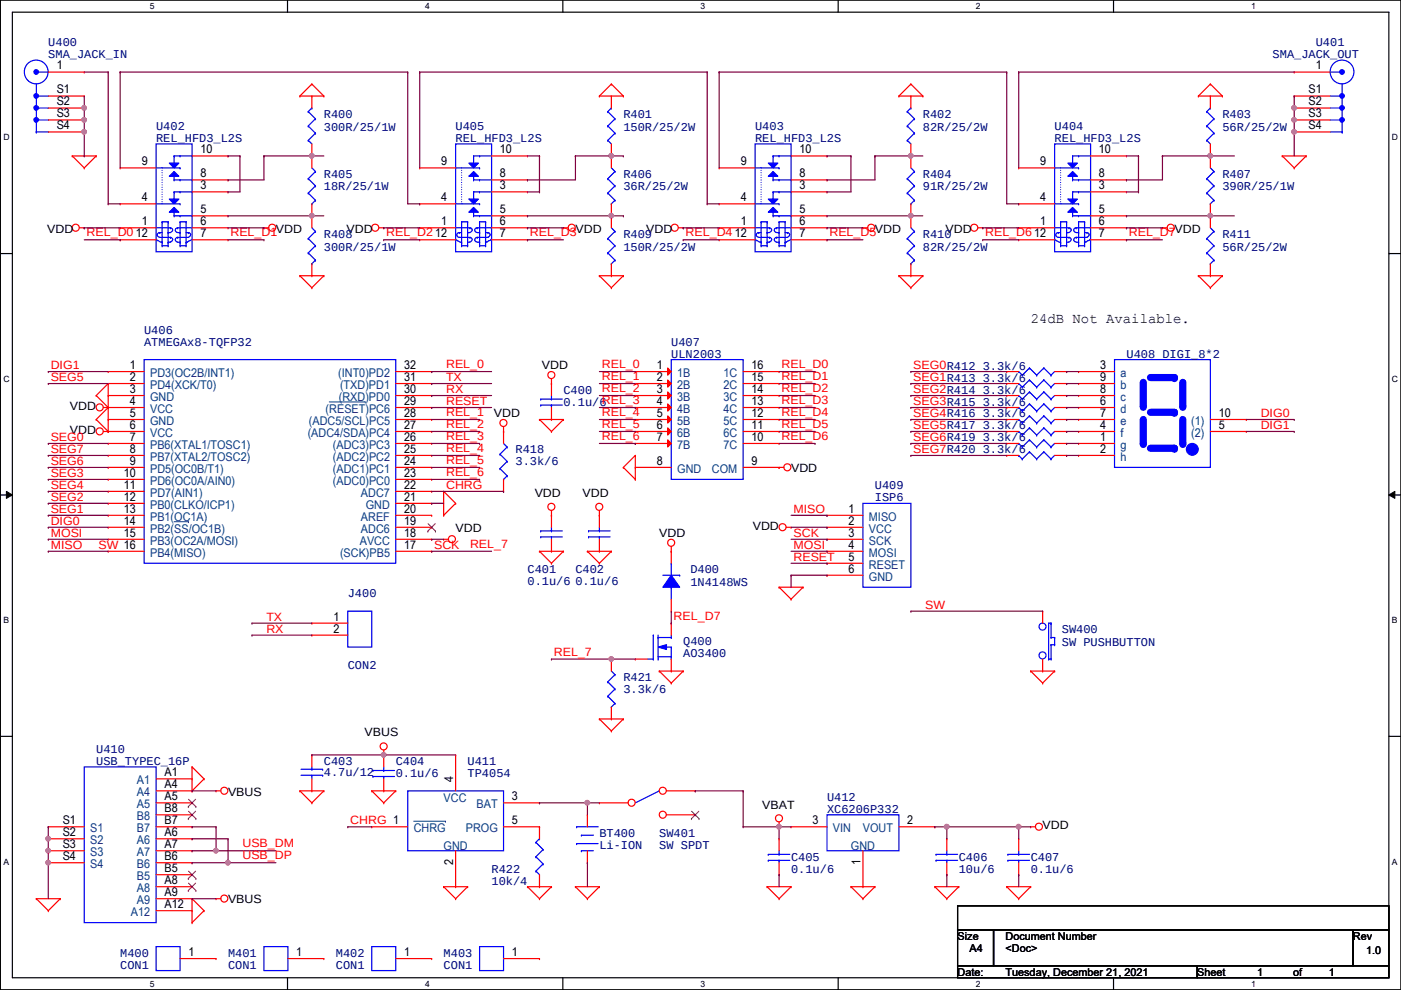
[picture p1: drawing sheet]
<svg xmlns="http://www.w3.org/2000/svg" width="297mm" height="210mm" viewBox="0 0 297 210" stroke-linecap="round" stroke-linejoin="round" font-family="sans-serif">
<defs><g id="words">
<text font-size="3" x="218.5" y="68.5">24dB Not Available.</text>
<g font-size="2.5" fill="#00007f">
<text x="10.2" y="9.8">U400</text>
<text x="279" y="9.8">U401</text>
<text x="10.2" y="12.3">SMA_JACK_IN</text>
<text x="269.8" y="12.3">SMA_JACK_OUT</text>
<text x="33.1" y="27.6">U402</text>
<text x="68.7" y="25">R400</text>
<text x="68.7" y="27.8">300R/25/1W</text>
<text x="96.6" y="27.6">U405</text>
<text x="132.2" y="25">R401</text>
<text x="132.2" y="27.8">150R/25/2W</text>
<text x="160.1" y="27.6">U403</text>
<text x="195.7" y="25">R402</text>
<text x="195.7" y="27.8">82R/25/2W</text>
<text x="223.6" y="27.6">U404</text>
<text x="259.2" y="25">R403</text>
<text x="259.2" y="27.8">56R/25/2W</text>
<text x="33.1" y="30.1">REL_HFD3_L2S</text>
<text x="96.6" y="30.1">REL_HFD3_L2S</text>
<text x="160.1" y="30.1">REL_HFD3_L2S</text>
<text x="223.6" y="30.1">REL_HFD3_L2S</text>
<text x="68.7" y="37.7">R405</text>
<text x="68.7" y="40.3">18R/25/1W</text>
<text x="132.2" y="37.7">R406</text>
<text x="132.2" y="40.3">36R/25/2W</text>
<text x="195.7" y="37.7">R404</text>
<text x="195.7" y="40.3">91R/25/2W</text>
<text x="259.2" y="37.7">R407</text>
<text x="259.2" y="40.3">390R/25/1W</text>
<text x="68.7" y="50.4">R408</text>
<text x="68.7" y="53.2">300R/25/1W</text>
<text x="132.2" y="50.4">R409</text>
<text x="132.2" y="53.2">150R/25/2W</text>
<text x="195.7" y="50.4">R410</text>
<text x="195.7" y="53.2">82R/25/2W</text>
<text x="259.2" y="50.4">R411</text>
<text x="259.2" y="53.2">56R/25/2W</text>
<text x="30.6" y="70.7">U406</text>
<text x="30.6" y="73.3">ATMEGAx8-TQFP32</text>
<text x="142.3" y="73.3">U407</text>
<text x="142.3" y="75.8">ULN2003</text>
<text x="238.8" y="75.8">U408 DIGI_8*2</text>
<text x="119.5" y="83.4">C400</text>
<text x="119.5" y="86">0.1u/6REL_3</text>
<text x="109.3" y="96.1">R418</text>
<text x="109.3" y="98.7">3.3k/6</text>
<text x="185.5" y="103.8">U409</text>
<text x="185.5" y="106.3">ISP6</text>
<text x="111.8" y="121.5">C401</text>
<text x="111.8" y="124.1">0.1u/6</text>
<text x="122" y="121.5">C402</text>
<text x="122" y="124.1">0.1u/6</text>
<text x="146.4" y="121.5">D400</text>
<text x="146.4" y="124.3">1N4148WS</text>
<text x="73.7" y="126.6">J400</text>
<text x="144.9" y="136.8">Q400</text>
<text x="225.1" y="134.2">SW400</text>
<text x="225.1" y="137">SW PUSHBUTTON</text>
<text x="73.7" y="141.9">CON2</text>
<text x="144.9" y="139.3">AO3400</text>
<text x="132.2" y="144.4">R421</text>
<text x="132.2" y="146.9">3.3k/6</text>
<text x="20.4" y="159.6">U410</text>
<text x="20.4" y="162.2">USB_TYPEC_16P</text>
<text x="68.7" y="162.2">C403</text>
<text x="68.7" y="164.5">4.7u/12</text>
<text x="83.9" y="162.2">C404</text>
<text x="83.9" y="164.7">0.1u/6</text>
<text x="99.1" y="162.2">U411</text>
<text x="99.1" y="164.7">TP4054</text>
<text x="175.3" y="169.8">U412</text>
<text x="175.3" y="172.3">XC6206P332</text>
<text x="127.1" y="177.4">BT400</text>
<text x="127.1" y="180">Li-ION</text>
<text x="139.8" y="177.4">SW401</text>
<text x="139.8" y="180">SW SPDT</text>
<text x="104.2" y="185">R422</text>
<text x="167.7" y="182.5">C405</text>
<text x="167.7" y="185">0.1u/6</text>
<text x="203.3" y="182.5">C406</text>
<text x="203.3" y="185">10u/6</text>
<text x="218.5" y="182.5">C407</text>
<text x="218.5" y="185">0.1u/6</text>
<text x="104.2" y="187.6">10k/4</text>
<text x="25.5" y="202.8">M400</text>
<text x="48.3" y="202.8">M401</text>
<text x="71.2" y="202.8">M402</text>
<text x="94.1" y="202.8">M403</text>
<text x="25.5" y="205.4">CON1</text>
<text x="48.3" y="205.4">CON1</text>
<text x="71.2" y="205.4">CON1</text>
<text x="94.1" y="205.4">CON1</text>
</g>
<g font-size="2.5">
<text x="12" y="14.7">1</text>
<text x="279" y="14.7">1</text>
<text x="12" y="19.8">S1</text>
<text x="12" y="22.4">S2</text>
<text x="277.4" y="19.8">S1</text>
<text x="277.4" y="22.4">S2</text>
<text x="12" y="24.9">S3</text>
<text x="12" y="27.4">S4</text>
<text x="277.4" y="24.9">S3</text>
<text x="277.4" y="27.4">S4</text>
<text x="30.1" y="35.1">9</text>
<text x="42.5" y="32.5">10</text>
<text x="93.6" y="35.1">9</text>
<text x="106" y="32.5">10</text>
<text x="157.1" y="35.1">9</text>
<text x="169.5" y="32.5">10</text>
<text x="220.6" y="35.1">9</text>
<text x="233" y="32.5">10</text>
<text x="42.5" y="37.6">8</text>
<text x="42.5" y="40.1">3</text>
<text x="106" y="37.6">8</text>
<text x="106" y="40.1">3</text>
<text x="169.5" y="37.6">8</text>
<text x="169.5" y="40.1">3</text>
<text x="233" y="37.6">8</text>
<text x="233" y="40.1">3</text>
<text x="30.1" y="42.7">4</text>
<text x="30.1" y="47.8">1</text>
<text x="42.5" y="45.2">5</text>
<text x="42.5" y="47.8">6</text>
<text x="93.6" y="42.7">4</text>
<text x="93.6" y="47.8">1</text>
<text x="106" y="45.2">5</text>
<text x="106" y="47.8">6</text>
<text x="157.1" y="42.7">4</text>
<text x="157.1" y="47.8">1</text>
<text x="169.5" y="45.2">5</text>
<text x="169.5" y="47.8">6</text>
<text x="220.6" y="42.7">4</text>
<text x="220.6" y="47.8">1</text>
<text x="233" y="45.2">5</text>
<text x="233" y="47.8">6</text>
<text x="10" y="49.3">VDD</text>
<text x="28.8" y="50.3">12</text>
<text x="42.5" y="50.3">7</text>
<text x="58.5" y="49.3">VDD</text>
<text x="73.5" y="49.3">VDD</text>
<text x="92.3" y="50.3">12</text>
<text x="106" y="50.3">7</text>
<text x="122" y="49.3">VDD</text>
<text x="137" y="49.3">VDD</text>
<text x="155.8" y="50.3">12</text>
<text x="169.5" y="50.3">7</text>
<text x="185.5" y="49.3">VDD</text>
<text x="200.5" y="49.3">VDD</text>
<text x="219.3" y="50.3">12</text>
<text x="233" y="50.3">7</text>
<text x="249" y="49.3">VDD</text>
<text x="27.5" y="78.2">1</text>
<text x="27.5" y="80.8">2</text>
<text x="27.5" y="83.3">3</text>
<text x="85.7" y="83.3">30</text>
<text x="85.7" y="80.8">31</text>
<text x="85.7" y="78.2">32</text>
<text x="114.9" y="78.3">VDD</text>
<text x="139.3" y="78.2">1</text>
<text x="139.3" y="80.8">2</text>
<text x="139.3" y="83.3">3</text>
<text x="159.3" y="78.2">16</text>
<text x="159.3" y="80.8">15</text>
<text x="159.3" y="83.3">14</text>
<text x="233.3" y="78.2">3</text>
<text x="233.3" y="80.8">9</text>
<text x="233.3" y="83.3">8</text>
<text x="14.8" y="86.9">VDD</text>
<text x="27.5" y="85.9">4</text>
<text x="27.5" y="88.4">5</text>
<text x="85.7" y="88.4">28</text>
<text x="85.7" y="85.9">29</text>
<text x="104.7" y="88.4">VDD</text>
<text x="139.3" y="85.9">4</text>
<text x="139.3" y="88.4">5</text>
<text x="159.3" y="85.9">13</text>
<text x="159.3" y="88.4">12</text>
<text x="233.3" y="85.9">6</text>
<text x="233.3" y="88.4">7</text>
<text x="258.4" y="88.4">10</text>
<text x="14.8" y="92">VDD</text>
<text x="27.5" y="90.9">6</text>
<text x="27.5" y="93.5">7</text>
<text x="85.7" y="93.5">26</text>
<text x="85.7" y="90.9">27</text>
<text x="139.3" y="90.9">6</text>
<text x="139.3" y="93.5">7</text>
<text x="159.3" y="90.9">11</text>
<text x="159.3" y="93.5">10</text>
<text x="233.3" y="90.9">4</text>
<text x="233.3" y="93.5">1</text>
<text x="258.4" y="90.9">5</text>
<text x="26.2" y="101.1">10</text>
<text x="27.5" y="96">8</text>
<text x="27.5" y="98.6">9</text>
<text x="85.7" y="101.1">23</text>
<text x="85.7" y="98.6">24</text>
<text x="85.7" y="96">25</text>
<text x="139.3" y="98.6">8</text>
<text x="159.3" y="98.6">9</text>
<text x="167.7" y="100.1">VDD</text>
<text x="233.3" y="96">2</text>
<text x="26.2" y="103.6">11</text>
<text x="26.2" y="106.2">12</text>
<text x="85.7" y="106.2">21</text>
<text x="85.7" y="103.6">22</text>
<text x="113.4" y="105.5">VDD</text>
<text x="123.5" y="105.5">VDD</text>
<text x="26.2" y="108.7">13</text>
<text x="26.2" y="111.3">14</text>
<text x="26.2" y="113.8">15</text>
<text x="85.7" y="113.8">18</text>
<text x="85.7" y="111.3">19</text>
<text x="85.7" y="108.7">20</text>
<text x="96.6" y="112.8">VDD</text>
<text x="139.8" y="113.8">VDD</text>
<text x="159.6" y="112.3">VDD</text>
<text x="179.9" y="111.3">2</text>
<text x="179.9" y="113.8">3</text>
<text x="179.9" y="108.7">1</text>
<text x="85.7" y="116.3">17</text>
<text x="179.9" y="116.3">4</text>
<text x="179.9" y="118.9">5</text>
<text x="179.9" y="121.4">6</text>
<text x="70.7" y="131.6">1</text>
<text x="70.7" y="134.1">2</text>
<text x="77.3" y="156">VBUS</text>
<text x="34.9" y="164.6">A1</text>
<text x="34.9" y="167.1">A4</text>
<text x="96.1" y="165.9" transform="rotate(-90 96.1 165.9)">4</text>
<text x="34.9" y="169.7">A5</text>
<text x="34.9" y="172.2">B8</text>
<text x="48.3" y="168.7">VBUS</text>
<text x="108.5" y="169.7">3</text>
<text x="161.6" y="171.5">VBAT</text>
<text x="13.3" y="174.8">S1</text>
<text x="13.3" y="177.3">S2</text>
<text x="13.3" y="179.8">S3</text>
<text x="34.9" y="177.3">A6</text>
<text x="34.9" y="179.8">A7</text>
<text x="34.9" y="174.8">B7</text>
<text x="108.5" y="174.8">5</text>
<text x="172.3" y="174.8">3</text>
<text x="192.4" y="174.8">2</text>
<text x="221.1" y="175.8">VDD</text>
<text x="13.3" y="182.4">S4</text>
<text x="34.9" y="184.9">B5</text>
<text x="34.9" y="182.4">B6</text>
<text x="96.1" y="183.4" transform="rotate(-90 96.1 183.4)">2</text>
<text x="182.4" y="183.4" transform="rotate(-90 182.4 183.4)">1</text>
<text x="34.9" y="187.5">A8</text>
<text x="34.9" y="190">A9</text>
<text x="48.3" y="191.6">VBUS</text>
<text x="34.9" y="192.5">A12</text>
<text x="40" y="202.7">1</text>
<text x="62.8" y="202.7">1</text>
<text x="85.7" y="202.7">1</text>
<text x="108.5" y="202.7">1</text>
</g>
<g font-size="2.5" fill="#f00">
<text x="18.4" y="50.1">REL_D0</text>
<text x="48.8" y="50.1">REL_D1</text>
<text x="81.9" y="50.1">REL_D2</text>
<text x="112.3" y="50.1">REL_D3</text>
<text x="145.4" y="50.1">REL_D4</text>
<text x="175.8" y="50.1">REL_D5</text>
<text x="208.9" y="50.1">REL_D6</text>
<text x="239.3" y="50.1">REL_D7</text>
<text x="10.7" y="78.3">DIG1</text>
<text x="10.7" y="80.8">SEG5</text>
<text x="94.6" y="78.1">REL_0</text>
<text x="94.6" y="80.8">TX</text>
<text x="94.6" y="83.4">RX</text>
<text x="127.6" y="78.1">REL_0</text>
<text x="127.6" y="80.6">REL_1</text>
<text x="127.6" y="83.1">REL_2</text>
<text x="165.7" y="78.1">REL_D0</text>
<text x="165.7" y="80.6">REL_D1</text>
<text x="165.7" y="83.1">REL_D2</text>
<text x="193.6" y="78.3">SEG0R412 3.3k/6</text>
<text x="193.6" y="80.8">SEG1R413 3.3k/6</text>
<text x="193.6" y="83.4">SEG2R414 3.3k/6</text>
<text x="94.6" y="85.9">RESET</text>
<text x="94.6" y="88.2">REL_1</text>
<text x="127.6" y="88.2">REL_4</text>
<text x="165.7" y="85.7">REL_D3</text>
<text x="165.7" y="88.2">REL_D4</text>
<text x="193.6" y="85.9">SEG3R415 3.3k/6</text>
<text x="193.6" y="88.4">SEG4R416 3.3k/6</text>
<text x="267.3" y="88.4">DIG0</text>
<text x="10.7" y="93.5">SEG0</text>
<text x="94.6" y="90.8">REL_2</text>
<text x="94.6" y="93.3">REL_3</text>
<text x="94.6" y="95.8">REL_4</text>
<text x="127.6" y="90.8">REL_5</text>
<text x="127.6" y="93.3">REL_6</text>
<text x="165.7" y="90.8">REL_D5</text>
<text x="165.7" y="93.3">REL_D6</text>
<text x="193.6" y="91">SEG5R417 3.3k/6</text>
<text x="193.6" y="93.5">SEG6R419 3.3k/6</text>
<text x="267.3" y="91">DIG1</text>
<text x="10.7" y="96.1">SEG7</text>
<text x="10.7" y="98.6">SEG6</text>
<text x="10.7" y="101.1">SEG3</text>
<text x="94.6" y="98.4">REL_5</text>
<text x="94.6" y="100.9">REL_6</text>
<text x="193.6" y="96.1">SEG7R420 3.3k/6</text>
<text x="10.7" y="103.7">SEG4</text>
<text x="10.7" y="106.2">SEG2</text>
<text x="94.6" y="103.7">CHRG</text>
<text x="10.7" y="113.8">MOSI</text>
<text x="10.7" y="108.8">SEG1</text>
<text x="10.7" y="111.3">DIG0</text>
<text x="168.2" y="113.8">SCK</text>
<text x="168.2" y="108.8">MISO</text>
<text x="10.7" y="116.4">MISO</text>
<text x="20.9" y="116.4">SW 16</text>
<text x="92" y="116.4">SCK</text>
<text x="99.6" y="116.2">REL_7</text>
<text x="168.2" y="116.4">MOSI</text>
<text x="168.2" y="118.9">RESET</text>
<text x="56.5" y="131.6">TX</text>
<text x="142.8" y="131.4">REL_D7</text>
<text x="196.2" y="129.1">SW</text>
<text x="56.5" y="134.2">RX</text>
<text x="117.4" y="139">REL_7</text>
<text x="51.4" y="179.7">USB_DM</text>
<text x="74.2" y="174.8">CHRG 1</text>
<text x="51.4" y="182.2">USB_DP</text>
</g>
<g font-size="2.5" fill="#003f7f">
<text x="31.8" y="80">PD3(OC2B/INT1)</text>
<text x="31.8" y="82.5">PD4(XCK/T0)</text>
<text x="71.7" y="80">(INT0)PD2</text>
<text x="72.1" y="82.5">(TXD)PD1</text>
<text x="143.6" y="80">1B</text>
<text x="143.6" y="82.5">2B</text>
<text x="153.4" y="80">1C</text>
<text x="153.4" y="82.5">2C</text>
<text x="237.6" y="80">a</text>
<text x="237.6" y="82.5">b</text>
<text x="31.8" y="85">GND</text>
<text x="31.8" y="87.6">VCC</text>
<text x="69" y="87.6">(RESET)PC6</text>
<text x="71.8" y="85">(RXD)PD0</text>
<text x="143.6" y="85">3B</text>
<text x="143.6" y="87.6">4B</text>
<text x="153.4" y="85">3C</text>
<text x="153.4" y="87.6">4C</text>
<text x="237.6" y="85">c</text>
<text x="237.6" y="87.6">d</text>
<text x="31.8" y="90.1">GND</text>
<text x="31.8" y="92.7">VCC</text>
<text x="31.8" y="95.2">PB6(XTAL1/TOSC1)</text>
<text x="65.2" y="92.7">(ADC4/SDA)PC4</text>
<text x="65.5" y="90.1">(ADC5/SCL)PC5</text>
<text x="70.6" y="95.2">(ADC3)PC3</text>
<text x="143.6" y="90.1">5B</text>
<text x="143.6" y="92.7">6B</text>
<text x="143.6" y="95.2">7B</text>
<text x="153.4" y="90.1">5C</text>
<text x="153.4" y="92.7">6C</text>
<text x="153.4" y="95.2">7C</text>
<text x="237.6" y="90.1">e</text>
<text x="237.6" y="92.7">f</text>
<text x="237.6" y="95.2">g</text>
<text x="252.6" y="90.1">(1)</text>
<text x="252.6" y="92.7">(2)</text>
<text x="31.8" y="97.7">PB7(XTAL2/TOSC2)</text>
<text x="31.8" y="100.3">PD5(OC0B/T1)</text>
<text x="70.6" y="100.3">(ADC1)PC1</text>
<text x="70.6" y="97.7">(ADC2)PC2</text>
<text x="143.6" y="100.3">GND</text>
<text x="151" y="100.3">COM</text>
<text x="237.6" y="97.7">h</text>
<text x="31.8" y="102.8">PD6(OC0A/AIN0)</text>
<text x="31.8" y="105.4">PD7(AIN1)</text>
<text x="31.8" y="107.9">PB0(CLKO/ICP1)</text>
<text x="70.6" y="102.8">(ADC0)PC0</text>
<text x="76.5" y="105.4">ADC7</text>
<text x="77.6" y="107.9">GND</text>
<text x="31.8" y="110.4">PB1(OC1A)</text>
<text x="31.8" y="113">PB2(SS/OC1B)</text>
<text x="76.5" y="113">ADC6</text>
<text x="76.5" y="110.4">AREF</text>
<text x="184.2" y="113">VCC</text>
<text x="184.2" y="110.4">MISO</text>
<text x="31.8" y="115.5">PB3(OC2A/MOSI)</text>
<text x="31.8" y="118.1">PB4(MISO)</text>
<text x="72.1" y="118.1">(SCK)PB5</text>
<text x="76.3" y="115.5">AVCC</text>
<text x="184.2" y="118.1">MOSI</text>
<text x="184.2" y="115.5">SCK</text>
<text x="184.2" y="123.1">GND</text>
<text x="184.2" y="120.6">RESET</text>
<text x="29" y="166.3">A1</text>
<text x="29" y="168.9">A4</text>
<text x="29" y="171.4">A5</text>
<text x="29" y="173.9">B8</text>
<text x="94.1" y="170.1">VCC</text>
<text x="101" y="171.4">BAT</text>
<text x="19.1" y="176.5">S1</text>
<text x="19.1" y="179">S2</text>
<text x="29" y="179">A6</text>
<text x="29" y="176.5">B7</text>
<text x="87.7" y="176.5">CHRG</text>
<text x="98.8" y="176.5">PROG</text>
<text x="176.6" y="176.5">VIN</text>
<text x="183" y="176.5">VOUT</text>
<text x="19.1" y="181.6">S3</text>
<text x="19.1" y="184.1">S4</text>
<text x="29" y="181.6">A7</text>
<text x="29" y="184.1">B6</text>
<text x="94.1" y="180.2">GND</text>
<text x="180.4" y="180.2">GND</text>
<text x="29" y="189.2">A8</text>
<text x="29" y="191.7">A9</text>
<text x="29" y="186.6">B5</text>
<text x="27.8" y="194.3">A12</text>
</g>
<g font-size="2.3">
<text x="203" y="199.2">Size</text>
<text x="205.6" y="201.8">A4</text>
<text x="213.2" y="199.2">Document Number</text>
<text x="213.2" y="201.8">&lt;Doc&gt;</text>
<text x="286.8" y="199.2">Rev</text>
<text x="289.6" y="202.3">1.0</text>
<text x="203" y="206.8">Date:</text>
<text x="213.2" y="206.8">Tuesday, December 21, 2021</text>
<text x="253.8" y="206.8">Sheet</text>
<text x="266.5" y="206.8">1</text>
<text x="274.1" y="206.8">of</text>
<text x="281.8" y="206.8">1</text>
</g>
<g font-size="1.8">
<text x="31.8" y="1.9">5</text>
<text x="90.1" y="1.9">4</text>
<text x="148.5" y="1.9">3</text>
<text x="206.9" y="1.9">2</text>
<text x="265.3" y="1.9">1</text>
<text x=".7" y="29.8">D</text>
<text x="295.1" y="29.8">D</text>
<text x=".7" y="80.9">C</text>
<text x="295.1" y="80.9">C</text>
<text x=".7" y="132.1">B</text>
<text x="295.1" y="132.1">B</text>
<text x=".7" y="183.3">A</text>
<text x="295.1" y="183.3">A</text>
<text x="31.8" y="209.2">5</text>
<text x="90.1" y="209.2">4</text>
<text x="148.5" y="209.2">3</text>
<text x="206.9" y="209.2">2</text>
<text x="265.3" y="209.2">1</text>
</g>
</g></defs>
<path d="M.1 0h296.9v209.8h-296.9zM2.6 2.6h291.9v204.7h-291.9z" fill="none" stroke="#000" stroke-width=".25"/>
<g fill="#fff">
<path d="M31.8 .3h1v2h-1z"/>
<path d="M31.8 207.6h1v1.9h-1z"/>
</g>
<path d="M61 0v2.6M61 207.3v2.5" fill="none" stroke="#000" stroke-width=".25"/>
<g fill="#fff">
<path d="M90.1 .3h1v2h-1z"/>
<path d="M90.1 207.6h1v1.9h-1z"/>
</g>
<path d="M119.3 0v2.6M119.3 207.3v2.5" fill="none" stroke="#000" stroke-width=".25"/>
<g fill="#fff">
<path d="M148.5 .3h1v2h-1z"/>
<path d="M148.5 207.6h1v1.9h-1z"/>
</g>
<path d="M177.7 0v2.6M177.7 207.3v2.5" fill="none" stroke="#000" stroke-width=".25"/>
<g fill="#fff">
<path d="M206.9 .3h1v2h-1z"/>
<path d="M206.9 207.6h1v1.9h-1z"/>
</g>
<path d="M236.1 0v2.6M236.1 207.3v2.5" fill="none" stroke="#000" stroke-width=".25"/>
<g fill="#fff">
<path d="M265.3 .3h.9v2h-.9z"/>
<path d="M265.3 207.6h.9v1.9h-.9z"/>
<path d="M.7 28.2h1.3v1.9h-1.3z"/>
<path d="M295.1 28.2h1.3v1.9h-1.3z"/>
<path d="M.7 79.3h1.3v2h-1.3z"/>
<path d="M295.1 79.3h1.3v2h-1.3z"/>
</g>
<path d="M.1 53.8h2.5M294.5 53.8h2.5" fill="none" stroke="#000" stroke-width=".25"/>
<g fill="#fff">
<path d="M.7 130.5h1.2v2h-1.2z"/>
<path d="M295.1 130.5h1.2v2h-1.2z"/>
</g>
<path d="M.1 104.9h2.5M294.5 104.9h2.5" fill="none" stroke="#000" stroke-width=".25"/>
<path d="M1.4 104.2l1.2 .7-1.2 .8zM294.5 104.9l1.2-.7v1.5z" fill="#000"/>
<path d="M1.4 104.2l1.2 .7-1.2 .8zM294.5 104.9l1.2-.7v1.5z" fill="none" stroke="#000" stroke-width=".21"/>
<g fill="#fff">
<path d="M.7 181.7h1.2v2h-1.2z"/>
<path d="M295.1 181.7h1.2v2h-1.2z"/>
</g>
<path d="M.1 156.1h2.5M294.5 156.1h2.5M203 192.1h91.5v5h-91.5zM203 197.1h7.6v7.7h-7.6zM210.6 197.1h76.2v7.7h-76.2zM286.8 197.1h7.7v7.7h-7.7zM203 204.8h50.8v2.5h-50.8zM253.8 204.8h40.7v2.5h-40.7z" fill="none" stroke="#000" stroke-width=".25"/>
<g fill="none" stroke="#f00" stroke-width=".25">
<path d="M66.1 17.8h.1M66.1 17.8l-2.5 2.6M66.1 17.8l2.6 2.6M129.6 17.8h.1M129.6 17.8l-2.5 2.6M129.6 17.8l2.6 2.6M193.1 17.8h.1M193.1 17.8l-2.5 2.6M193.1 17.8l2.6 2.6M256.6 17.8h.1M256.6 17.8l-2.5 2.6M256.6 17.8l2.6 2.6"/>
<path d="M15.3 33.1h.1M15.3 33.1h5.1M15.3 33.1l2.6 2.5M17.9 35.6h.1M20.4 33.1h.1M20.4 33.1l-2.5 2.5M63.6 20.4h.1M63.6 20.4h5.1M68.7 20.4h.1M127.1 20.4h.1M127.1 20.4h5.1M132.2 20.4h.1"/>
<path d="M190.6 20.4h.1M190.6 20.4h5.1M195.7 20.4h.1M254.1 20.4h.1M254.1 20.4h5.1M259.2 20.4h.1M271.9 33.1h.1M271.9 33.1h5M271.9 33.1l2.5 2.5M274.4 35.6h.1M276.9 33.1h.1M276.9 33.1l-2.5 2.5"/>
<path d="M16.8 48.3h1.1M17.9 48.3h.1M56 48.3h.1M56 48.3h1M63.6 58.5h.1M63.6 58.5h5.1M63.6 58.5l2.5 2.5M68.7 58.5h.1M68.7 58.5l-2.6 2.5M80.3 48.3h1.1M81.4 48.3h.1M119.5 48.3h.1"/>
<path d="M119.5 48.3h1M127.1 58.5h.1M127.1 58.5h5.1M127.1 58.5l2.5 2.5M132.2 58.5h.1M132.2 58.5l-2.6 2.5M143.8 48.3h1.1M144.9 48.3h.1M183 48.3h.1M183 48.3h1M190.6 58.5h.1M190.6 58.5h5.1"/>
<path d="M190.6 58.5l2.5 2.5M195.7 58.5h.1M195.7 58.5l-2.6 2.5M207.3 48.3h1.1M208.4 48.3h.1M246.5 48.3h.1M246.5 48.3h1M254.1 58.5h.1M254.1 58.5h5.1M254.1 58.5l2.5 2.5M259.2 58.5h.1M259.2 58.5l-2.6 2.5"/>
<path d="M66.1 61h.1M129.6 61h.1M193.1 61h.1M213.4 78.8h.1M213.4 78.8h2.6M223.6 78.8h2.5M226.1 78.8h.1M256.6 61h.1M20.4 83.9h.1M20.4 88.9h.1M20.4 83.9l2.5 2.5M20.4 88.9l2.5 2.6"/>
<path d="M21.9 91.5h1M21.9 86.4h1M22.9 91.5h.1M22.9 86.4h.1M22.9 81.3h.1M22.9 81.3v10.2M22.9 81.3l-2.5 2.6M22.9 86.4l-2.5 2.5M106.8 91.5h.1M106.8 90.5v1M114.4 88.9h.1M114.4 88.9h5.1"/>
<path d="M114.4 88.9l2.5 2.6M116.9 91.5h.1M116.9 81.3h.1M116.9 88.9h.1M116.9 80.3v3.6M116.9 86.4v2.5M119.5 88.9h.1M119.5 88.9l-2.6 2.6M132.2 99.1h.1M132.2 99.1l2.5 2.5M134.7 96.6h.1M134.7 96.6v5"/>
<path d="M134.7 96.6l-2.5 2.5M165.2 99.1h.1M165.2 99.1h1M94.1 114.3h.1M94.1 104.2h.1M94.1 109.3h.1M94.1 114.3h1M94.1 104.2v5.1M94.1 104.2l2.5 2.5M96.6 106.7h.1M96.6 106.7l-2.5 2.6M114.4 116.9h.1"/>
<path d="M114.4 116.9h5.1M114.4 116.9l2.5 2.5M116.9 119.4h.1M116.9 109.3h.1M116.9 108.2v1.1M119.5 116.9h.1M119.5 116.9l-2.6 2.5M124.5 116.9h.1M124.5 116.9h5.1M124.5 116.9l2.6 2.5M127.1 119.4h.1M127.1 109.3h.1"/>
<path d="M127.1 116.9h.1M127.1 108.2v3.6M127.1 114.3v2.6M129.6 116.9h.1M129.6 116.9l-2.5 2.5M134.7 101.6h.1M142.3 116.9h.1M142.3 115.9v1M166.7 111.8h1M167.7 111.8h.1M165.2 124.5h.1M165.2 124.5h5.1"/>
<path d="M165.2 124.5l2.5 2.5M167.7 127h.1M170.3 124.5h.1M170.3 124.5l-2.6 2.5M81.4 159v1.1M127.1 152.4h.1M127.1 152.4h5.1M127.1 152.4l2.5 2.6M129.6 155h.1M132.2 152.4h.1M132.2 152.4l-2.6 2.6M139.8 142.3h.1"/>
<path d="M139.8 142.3h5.1M139.8 142.3l2.5 2.5M142.3 144.8h.1M144.9 142.3h.1M144.9 142.3l-2.6 2.5M218.5 142.3h.1M218.5 142.3h5.1M218.5 142.3l2.6 2.5M221.1 144.8h.1M223.6 142.3h.1M223.6 142.3l-2.5 2.5M40.7 162.6h.1"/>
<path d="M40.7 167.7h.1M40.7 162.6v5.1M40.7 162.6l2.6 2.5M43.3 165.1h.1M43.3 165.1l-2.6 2.6M45.8 167.7h.1M45.8 167.7h1M63.6 167.7h.1M63.6 167.7h5.1M63.6 167.7l2.5 2.5M66.1 170.2h.1M68.7 167.7h.1"/>
<path d="M68.7 167.7l-2.6 2.5M78.8 167.7h.1M78.8 167.7h5.1M78.8 167.7l2.6 2.5M81.4 160.1h.1M81.4 170.2h.1M83.9 167.7h.1M83.9 167.7l-2.5 2.5M165.2 175.3h.1M165.2 174.3v1M218.5 175.3h.1M218.5 175.3h1"/>
<path d="M7.7 190.5h.1M7.7 190.5h5.1M7.7 190.5l2.5 2.6M10.2 193.1h.1M12.8 190.5h.1M12.8 190.5l-2.6 2.6M40.7 190.5h.1M40.7 195.6h.1M40.7 190.5v5.1M40.7 190.5l2.6 2.6M43.3 193.1h.1M43.3 193.1l-2.6 2.5"/>
<path d="M45.8 190.5h.1M45.8 190.5h1M94.1 188h.1M94.1 188h5M94.1 188l2.5 2.5M96.6 190.5h.1M99.1 188h.1M99.1 188l-2.5 2.5M111.8 188h.1M111.8 188h5.1M111.8 188l2.6 2.5M114.4 190.5h.1"/>
<path d="M116.9 188h.1M116.9 188l-2.5 2.5M122 188h.1M122 188h5.1M122 188l2.5 2.5M124.5 190.5h.1M127.1 188h.1M127.1 188l-2.6 2.5M162.6 188h.1M162.6 188h5.1M162.6 188l2.6 2.5M165.2 190.5h.1"/>
<path d="M167.7 188h.1M167.7 188l-2.5 2.5M180.4 188h.1M180.4 188h5.1M180.4 188l2.6 2.5M183 190.5h.1M185.5 188h.1M185.5 188l-2.5 2.5M198.2 188h.1M198.2 188h5.1M198.2 188l2.5 2.5M200.7 190.5h.1"/>
<path d="M203.3 188h.1M203.3 188l-2.6 2.5M213.4 188h.1M213.4 188h5.1M213.4 188l2.6 2.5M216 190.5h.1M218.5 188h.1M218.5 188l-2.5 2.5M83.9 203.2h7.6M91.5 203.2h.1"/>
<circle cx="16.1" cy="48.3" r=".75"/>
<circle cx="57.7" cy="48.3" r=".75"/>
<circle cx="79.6" cy="48.3" r=".75"/>
<circle cx="121.2" cy="48.3" r=".75"/>
<circle cx="143.1" cy="48.3" r=".75"/>
<circle cx="184.7" cy="48.3" r=".75"/>
<circle cx="206.6" cy="48.3" r=".75"/>
<circle cx="248.2" cy="48.3" r=".75"/>
<circle cx="116.9" cy="79.5" r=".75"/>
<circle cx="21.1" cy="86.4" r=".75"/>
<circle cx="21.1" cy="91.5" r=".75"/>
<circle cx="106.7" cy="89.7" r=".75"/>
<circle cx="166.9" cy="99.1" r=".75"/>
<circle cx="95.8" cy="114.3" r=".75"/>
<circle cx="116.9" cy="107.5" r=".75"/>
<circle cx="127.1" cy="107.5" r=".75"/>
<circle cx="142.3" cy="115.1" r=".75"/>
<circle cx="165.9" cy="111.8" r=".75"/>
<circle cx="81.3" cy="158.3" r=".75"/>
<circle cx="47.6" cy="167.7" r=".75"/>
<circle cx="165.2" cy="173.5" r=".75"/>
<circle cx="220.3" cy="175.3" r=".75"/>
<circle cx="47.6" cy="190.5" r=".75"/>
</g>
<g fill="none" stroke="#00f" stroke-width=".25">
<path d="M216 78.8h.1M216 78.8l.7 .7M216.7 79.5h.1M218.3 78h.1M218.3 78l1.5 1.5M218.3 78l-1.6 1.5M219.8 79.5h.1M221.3 78h.1M221.3 78l1.5 1.5M221.3 78l-1.5 1.5M222.8 79.5h.1M223.6 78.8l-.8 .7"/>
<path d="M114.6 84.6h.1M114.6 85.9h.1M114.6 84.6h4.6M114.6 85.9h4.6M116.9 85.9h.1M116.9 84.6h.1M116.9 83.9v.7M116.9 85.9v.5M124.8 112.6h.1M124.8 113.8h.1M124.8 112.6h4.6M124.8 113.8h4.6"/>
<path d="M127.1 113.8h.1M127.1 112.6h.1M127.1 111.8v.8M127.1 113.8v.5M139.8 167.7h.1M139.8 167.7l-5.1 2.5M78.8 200.7h5.1v5.1h-5.1z"/>
</g>
<circle cx="133.9" cy="170.2" r=".75" fill="#fff"/>
<g fill="none" stroke="#f00" stroke-width=".25">
<path d="M127.1 170.2h.1M127.1 170.2h6.1"/>
<circle cx="133.9" cy="170.2" r=".75"/>
</g>
<circle cx="140.5" cy="167.7" r=".75" fill="#fff"/>
<g fill="none" stroke="#f00" stroke-width=".25">
<path d="M141.3 167.7h6.1M147.4 167.7h.1"/>
<circle cx="140.5" cy="167.7" r=".75"/>
</g>
<circle cx="140.5" cy="172.7" r=".75" fill="#fff"/>
<g fill="none" stroke="#f00" stroke-width=".25">
<path d="M141.3 172.8h6.1M147.4 172.8h.1"/>
<circle cx="140.5" cy="172.7" r=".75"/>
</g>
<path d="M146.6 173.6h.1M146.6 172l1.6 1.6M148.2 172l-1.6 1.6M148.2 173.6h.1" fill="none" stroke="#7f3f00" stroke-width=".21"/>
<path d="M227.4 36.4l1 1h-2z" fill="#00f"/>
<path d="M227.4 36.4l1 1h-2z" fill="none" stroke="#00f" stroke-width=".25"/>
<path d="M226.4 34.6h2l-1 1z" fill="#00f"/>
<g fill="none" stroke="#00f" stroke-width=".25">
<path d="M223.6 35.6h5.1M226.4 34.6h2l-1 1zM227.4 33.1h.1M227.4 38.1h.1M227.4 33.1v1.5M227.4 37.4v.7M227.4 33.1h1.3M227.4 38.1h1.3M228.7 35.6h.1M228.7 33.1h.1M228.7 38.1h.1M223.6 50.8l.4 .3"/>
<path d="M223.6 48.3h3M224.2 51.1l.4 .2M224.4 49.3h.1M224.4 49.3a.49 .49 0 0 0-.5 .5 .49 .49 0 0 0 .4 .5M224.4 49.3h.5M224.4 50.3h2.2M224.6 51.4h.3M224.9 52.1h.1M224.9 47h.1M224.9 51.4h.1M224.9 47v5.1M224.9 52.1h1.2"/>
<path d="M224.9 47h1.2M226.1 52.1h.1M226.1 47h.1M226.1 49.3h.1M226.1 51.4h.1M226.1 47v5.1M226.1 49.3h.5M226.1 51.4h.5M226.6 48.3h.1M226.6 50.3h.1M226.6 48.3a.49 .49 0 0 1 .5 .5 .49 .49 0 0 1-.5 .5M226.6 50.3a.49 .49 0 0 1 .5 .5 .49 .49 0 0 1-.5 .5"/>
</g>
<path d="M226.4 42.2h2l-1 1z" fill="#00f"/>
<path d="M226.4 42.2h2l-1 1z" fill="none" stroke="#00f" stroke-width=".25"/>
<path d="M227.4 44l1 1h-2z" fill="#00f"/>
<g fill="none" stroke="#00f" stroke-width=".25">
<path d="M223.6 30.5h7.6v22.9h-7.6zM228.7 38.1h2.5M228.7 33.1h2.5M231.2 38.1h.1M231.2 33.1h.1M223.6 43.2h5.1M227.4 44l1 1h-2zM227.4 45.8h.1M227.4 40.7h.1M227.4 45.8h3.8M227.4 40.7v1.5M227.4 45v.8"/>
<path d="M227.4 40.7h3.8M228.2 50.3a.49 .49 0 0 0-.5 .5 .49 .49 0 0 0 .4 .5M228.2 48.3a.49 .49 0 0 0-.5 .5 .49 .49 0 0 0 .4 .5M228.2 50.3h.1M228.2 48.3h.1M228.2 51.4h.5M228.2 50.3h2.3M228.2 49.3h.5M228.2 48.3h3M228.7 45.8h.1M228.7 40.7h.1M228.7 43.2h.1"/>
<path d="M228.7 51.4h.1M228.7 49.3h.1M228.7 47h.1M228.7 52.1h.1M228.7 47h1.3M228.7 47v5.1M228.7 52.1h1.3M230 51.4h.1M230 47h.1M230 52.1h.1M230 51.4h.2M230 49.3h.5"/>
<path d="M230 47v5.1M230.5 49.3a.49 .49 0 0 1 .4 .5 .49 .49 0 0 1-.5 .5M230.5 49.3h.1M230.6 51l-.4 .3M231.1 50.8l-.4 .3M231.2 40.7h.1M231.2 45.8h.1M216 88.9h.1M216 88.9l.7 .8M216.7 89.7h.1M218.3 88.2h.1M218.3 88.2l1.5 1.5"/>
<path d="M218.3 88.2l-1.6 1.5M219.8 89.7h.1M221.3 88.2h.1M221.3 88.2l1.5 1.5M221.3 88.2l-1.5 1.5M222.8 89.7h.1M223.6 88.9l-.8 .8"/>
</g>
<path d="M224.9 35.6v7.6M224.9 43.2h.1" fill="none" stroke="#00f" stroke-width=".25" stroke-dasharray="0 .5"/>
<g fill="none" stroke="#f00" stroke-width=".25">
<path d="M216 35.6h.1M216 35.6h7.6M231.2 33.1h7.6M231.2 38.1h7.6M238.8 33.1h.1M238.8 38.1h.1M216 43.2h.1M216 48.3h.1M216 50.8h.1M216 43.2h7.6M216 48.3h7.6M216 50.8h7.6"/>
<path d="M231.2 40.7h7.6M231.2 45.8h7.6M231.2 48.3h7.6M231.2 50.8h7.6M238.8 40.7h.1M238.8 45.8h.1M238.8 48.3h.1M238.8 50.8h.1M213.4 88.9h.1M213.4 88.9h2.6M223.6 88.9h2.5M226.1 88.9h.1"/>
</g>
<path d="M163.9 36.4l1 1h-2z" fill="#00f"/>
<path d="M163.9 36.4l1 1h-2z" fill="none" stroke="#00f" stroke-width=".25"/>
<path d="M162.9 34.6h2l-1 1z" fill="#00f"/>
<g fill="none" stroke="#00f" stroke-width=".25">
<path d="M160.1 35.6h5.1M162.9 34.6h2l-1 1zM163.9 33.1h.1M163.9 38.1h.1M163.9 33.1v1.5M163.9 37.4v.7M163.9 33.1h1.3M163.9 38.1h1.3M165.2 35.6h.1M165.2 33.1h.1M165.2 38.1h.1M160.1 50.8l.4 .3"/>
<path d="M160.1 48.3h3M160.7 51.1l.4 .2M160.9 49.3h.1M160.9 49.3a.49 .49 0 0 0-.5 .5 .49 .49 0 0 0 .4 .5M160.9 49.3h.5M160.9 50.3h2.2M161.1 51.4h.3M161.4 52.1h.1M161.4 47h.1M161.4 51.4h.1M161.4 47v5.1M161.4 52.1h1.2"/>
<path d="M161.4 47h1.2M162.6 52.1h.1M162.6 47h.1M162.6 49.3h.1M162.6 51.4h.1M162.6 47v5.1M162.6 49.3h.5M162.6 51.4h.5M163.1 48.3h.1M163.1 50.3h.1M163.1 48.3a.49 .49 0 0 1 .5 .5 .49 .49 0 0 1-.5 .5M163.1 50.3a.49 .49 0 0 1 .5 .5 .49 .49 0 0 1-.5 .5"/>
</g>
<path d="M162.9 42.2h2l-1 1z" fill="#00f"/>
<path d="M162.9 42.2h2l-1 1z" fill="none" stroke="#00f" stroke-width=".25"/>
<path d="M163.9 44l1 1h-2z" fill="#00f"/>
<g fill="none" stroke="#00f" stroke-width=".25">
<path d="M160.1 30.5h7.6v22.9h-7.6zM165.2 38.1h2.5M165.2 33.1h2.5M167.7 38.1h.1M167.7 33.1h.1M160.1 43.2h5.1M163.9 44l1 1h-2zM163.9 45.8h.1M163.9 40.7h.1M163.9 45.8h3.8M163.9 40.7v1.5M163.9 45v.8"/>
<path d="M163.9 40.7h3.8M164.7 50.3a.49 .49 0 0 0-.5 .5 .49 .49 0 0 0 .4 .5M164.7 48.3a.49 .49 0 0 0-.5 .5 .49 .49 0 0 0 .4 .5M164.7 50.3h.1M164.7 48.3h.1M164.7 51.4h.5M164.7 50.3h2.3M164.7 49.3h.5M164.7 48.3h3M165.2 45.8h.1M165.2 40.7h.1M165.2 43.2h.1"/>
<path d="M165.2 51.4h.1M165.2 49.3h.1M165.2 47h.1M165.2 52.1h.1M165.2 47h1.3M165.2 47v5.1M165.2 52.1h1.3M166.5 51.4h.1M166.5 47h.1M166.5 52.1h.1M166.5 51.4h.2M166.5 49.3h.5"/>
<path d="M166.5 47v5.1M167 49.3a.49 .49 0 0 1 .4 .5 .49 .49 0 0 1-.5 .5M167 49.3h.1M167.1 51l-.4 .3M167.6 50.8l-.4 .3M167.7 40.7h.1M167.7 45.8h.1M162.9 181.1h.1M162.9 182.4h.1M162.9 181.1h4.6M162.9 182.4h4.6M165.2 182.4h.1"/>
<path d="M165.2 181.1h.1M165.2 180.4v.7M165.2 182.4v.5"/>
</g>
<path d="M161.4 35.6v7.6M161.4 43.2h.1" fill="none" stroke="#00f" stroke-width=".25" stroke-dasharray="0 .5"/>
<g fill="none" stroke="#f00" stroke-width=".25">
<path d="M152.5 35.6h.1M152.5 35.6h7.6M167.7 33.1h7.6M167.7 38.1h7.6M175.3 33.1h.1M175.3 38.1h.1M152.5 43.2h.1M152.5 48.3h.1M152.5 50.8h.1M152.5 43.2h7.6M152.5 48.3h7.6M152.5 50.8h7.6"/>
<path d="M167.7 40.7h7.6M167.7 45.8h7.6M167.7 48.3h7.6M167.7 50.8h7.6M175.3 40.7h.1M175.3 45.8h.1M175.3 48.3h.1M175.3 50.8h.1M165.2 177.8h.1M165.2 177.8v2.6M165.2 185.5h.1M165.2 182.9v2.6"/>
</g>
<path d="M100.4 36.4l1 1h-2z" fill="#00f"/>
<path d="M100.4 36.4l1 1h-2z" fill="none" stroke="#00f" stroke-width=".25"/>
<path d="M99.4 34.6h2l-1 1z" fill="#00f"/>
<g fill="none" stroke="#00f" stroke-width=".25">
<path d="M96.6 35.6h5.1M99.4 34.6h2l-1 1zM100.4 33.1h.1M100.4 38.1h.1M100.4 33.1v1.5M100.4 37.4v.7M100.4 33.1h1.3M100.4 38.1h1.3M101.7 35.6h.1M101.7 33.1h.1M101.7 38.1h.1M96.6 50.8l.4 .3"/>
<path d="M96.6 48.3h3M97.2 51.1l.4 .2M97.4 49.3h.1M97.4 49.3a.49 .49 0 0 0-.5 .5 .49 .49 0 0 0 .4 .5M97.4 49.3h.5M97.4 50.3h2.2M97.6 51.4h.3M97.9 52.1h.1M97.9 47h.1M97.9 51.4h.1M97.9 47v5.1M97.9 52.1h1.2"/>
<path d="M97.9 47h1.2M99.1 52.1h.1M99.1 47h.1M99.1 49.3h.1M99.1 51.4h.1M99.1 47v5.1M99.1 49.3h.5M99.1 51.4h.5M99.6 48.3h.1M99.6 50.3h.1M99.6 48.3a.49 .49 0 0 1 .5 .5 .49 .49 0 0 1-.5 .5M99.6 50.3a.49 .49 0 0 1 .5 .5 .49 .49 0 0 1-.5 .5"/>
</g>
<path d="M99.4 42.2h2l-1 1z" fill="#00f"/>
<path d="M99.4 42.2h2l-1 1z" fill="none" stroke="#00f" stroke-width=".25"/>
<path d="M100.4 44l1 1h-2z" fill="#00f"/>
<g fill="none" stroke="#00f" stroke-width=".25">
<path d="M284.6 17.8v10.2M65.4 29.8h.1M65.4 26.7h.1M65.4 23.7h.1M65.4 29.8l.7 .7M65.4 26.7l1.5 1.5M65.4 23.7l1.5 1.5M66.1 22.9h.1M66.1 22.9l-.7 .8M66.9 28.2h.1M66.9 25.2h.1M66.9 28.2l-1.5 1.6"/>
<path d="M66.9 25.2l-1.5 1.5M96.6 30.5h7.6v22.9h-7.6zM101.7 38.1h2.5M101.7 33.1h2.5M104.2 38.1h.1M104.2 33.1h.1M128.9 37.9h.1M128.9 37.9l1.5 1.5M129.6 35.6l.8 .8M130.4 36.4h.1M130.4 39.4h.1M130.4 36.4l-1.5 1.5"/>
<path d="M130.4 39.4l-1.5 1.5M192.4 37.9h.1M192.4 37.9l1.5 1.5M193.1 35.6l.8 .8M193.9 36.4h.1M193.9 39.4h.1M193.9 36.4l-1.5 1.5M193.9 39.4l-1.5 1.5M255.9 37.9h.1M255.9 37.9l1.5 1.5M256.6 35.6l.8 .8M257.4 36.4h.1"/>
<path d="M257.4 39.4h.1M257.4 36.4l-1.5 1.5M257.4 39.4l-1.5 1.5M284.6 28h.1M65.4 50.6h.1M65.4 53.6h.1M65.4 50.6l1.5 1.5M65.4 53.6l1.5 1.6M66.1 55.9h.1M66.1 48.3l.8 .8M66.9 49.1h.1M66.9 52.1h.1"/>
<path d="M66.9 55.2h.1M66.9 49.1l-1.5 1.5M66.9 52.1l-1.5 1.5M66.9 55.2l-.8 .7M96.6 43.2h5.1M100.4 44l1 1h-2zM100.4 45.8h.1M100.4 40.7h.1M100.4 45.8h3.8M100.4 40.7v1.5M100.4 45v.8M100.4 40.7h3.8"/>
<path d="M101.2 50.3a.49 .49 0 0 0-.5 .5 .49 .49 0 0 0 .4 .5M101.2 48.3a.49 .49 0 0 0-.5 .5 .49 .49 0 0 0 .4 .5M101.2 50.3h.1M101.2 48.3h.1M101.2 51.4h.5M101.2 50.3h2.3M101.2 49.3h.5M101.2 48.3h3M101.7 45.8h.1M101.7 40.7h.1M101.7 43.2h.1M101.7 51.4h.1"/>
<path d="M101.7 49.3h.1M101.7 47h.1M101.7 52.1h.1M101.7 47h1.3M101.7 47v5.1M101.7 52.1h1.3M103 51.4h.1M103 47h.1M103 52.1h.1M103 51.4h.2M103 49.3h.5M103 47v5.1"/>
<path d="M103.5 49.3a.49 .49 0 0 1 .4 .5 .49 .49 0 0 1-.5 .5M103.5 49.3h.1M103.6 51l-.4 .3M104.1 50.8l-.4 .3M104.2 40.7h.1M104.2 45.8h.1M128.9 40.9h.1M128.9 40.9l1.5 1.6M129.6 43.2h.1M130.4 42.5h.1M130.4 42.5l-.8 .7M192.4 40.9h.1"/>
<path d="M192.4 40.9l1.5 1.6M193.1 43.2h.1M193.9 42.5h.1M193.9 42.5l-.8 .7M255.9 40.9h.1M255.9 40.9l1.5 1.6M256.6 43.2h.1M257.4 42.5h.1M257.4 42.5l-.8 .7M106 96.3h.1M106 99.4h.1M106 96.3l1.5 1.5"/>
<path d="M106 99.4l1.5 1.5M106.8 94l.7 .8M107.5 94.8h.1M107.5 97.8h.1M107.5 94.8l-1.5 1.5M107.5 97.8l-1.5 1.6M216 91.5h.1M216 91.5l.7 .7M216.7 92.2h.1M218.3 90.7h.1M218.3 90.7l1.5 1.5M218.3 90.7l-1.6 1.5"/>
<path d="M219.8 92.2h.1M221.3 90.7h.1M221.3 90.7l1.5 1.5M221.3 90.7l-1.5 1.5M222.8 92.2h.1M223.6 91.5l-.8 .7M106.8 101.6h.1M107.5 100.9h.1M107.5 100.9l-.7 .7M73.7 129.6h5.1v7.6h-5.1zM222.3 139.7h.1M222.3 139.7h.5"/>
<path d="M222.8 139.7h.1M222.8 136.7h.1M222.8 135.2h.1M222.8 132.1h.1M222.8 132.1h-.5v7.6M222.8 132.1v3.1M222.8 136.7v3M222.8 136.7h.8M222.8 135.2h.8M223.6 136.7h.1M223.6 135.2h.1M223.6 135.2v1.5"/>
<path d="M122.3 175.3h.1M122.3 178.9h.1M122.3 175.3h4.5M122.3 178.9h4.5M123.3 177.1h.1M123.3 177.1h2.5M123.3 180.4h.1M123.3 180.4h2.5M198.5 181.1h.1M198.5 182.4h.1M198.5 181.1h4.5M198.5 182.4h4.5"/>
<path d="M200.7 182.4h.1M200.7 181.1h.1M200.7 180.4v.7M200.7 182.4v.5M101.7 200.7h5.1v5.1h-5.1z"/>
<circle cx="284.5" cy="15.3" r="2.52"/>
<circle cx="221" cy="139" r=".75"/>
<circle cx="221" cy="132.9" r=".75"/>
</g>
<path d="M97.9 35.6v7.6M97.9 43.2h.1" fill="none" stroke="#00f" stroke-width=".25" stroke-dasharray="0 .5"/>
<g fill="none" stroke="#f00" stroke-width=".25">
<path d="M66.1 33.1h.1M66.1 20.4h.1M66.1 20.4v2.5M66.1 30.5v2.6M89 35.6h.1M89 35.6h7.6M104.2 33.1h7.6M104.2 38.1h7.6M111.8 33.1h.1M111.8 38.1h.1M129.6 33.1h.1M129.6 33.1v2.5"/>
<path d="M193.1 33.1h.1M193.1 33.1v2.5M256.6 33.1h.1M256.6 33.1v2.5M66.1 45.8h.1M66.1 58.5h.1M66.1 45.8v2.5M66.1 55.9v2.6M89 43.2h.1M89 48.3h.1M89 50.8h.1M89 43.2h7.6"/>
<path d="M89 48.3h7.6M89 50.8h7.6M104.2 40.7h7.6M104.2 45.8h7.6M104.2 48.3h7.6M104.2 50.8h7.6M111.8 40.7h.1M111.8 45.8h.1M111.8 48.3h.1M111.8 50.8h.1M129.6 45.8h.1M129.6 43.2v2.6"/>
<path d="M193.1 45.8h.1M193.1 43.2v2.6M256.6 45.8h.1M256.6 43.2v2.6M106.8 91.5h.1M106.8 91.5v2.5M213.4 91.5h.1M213.4 91.5h2.6M223.6 91.5h2.5M226.1 91.5h.1M106.8 104.2h.1M106.8 101.6v2.6"/>
<path d="M66.1 132.1h.1M66.1 134.7h.1M66.1 132.1h7.6M66.1 134.7h7.6M221.1 129.6h.1M221.1 129.6v2.5M221.1 139.7v2.6M221.1 142.3h.1M124.5 172.8h.1M124.5 172.8v2.5M200.7 177.8h.1M200.7 177.8v2.6"/>
<path d="M124.5 182.9h.1M124.5 180.4v2.5M200.7 185.5h.1M200.7 182.9v2.6M106.8 203.2h7.6M114.4 203.2h.1"/>
</g>
<circle cx="284.5" cy="20.3" r=".49" fill="#00f"/>
<circle cx="284.5" cy="20.3" r=".49" fill="none" stroke="#00f" stroke-width=".25"/>
<circle cx="284.5" cy="22.9" r=".49" fill="#00f"/>
<circle cx="284.5" cy="22.9" r=".49" fill="none" stroke="#00f" stroke-width=".25"/>
<circle cx="284.5" cy="25.4" r=".49" fill="#00f"/>
<circle cx="284.5" cy="25.4" r=".49" fill="none" stroke="#00f" stroke-width=".25"/>
<circle cx="284.5" cy="15.3" r=".49" fill="#00f"/>
<g fill="none" stroke="#00f" stroke-width=".25">
<path d="M282 15.3h2.6M284.6 15.3h.1M128.9 29.8h.1M128.9 26.7h.1M128.9 23.7h.1M128.9 29.8l.7 .7M128.9 26.7l1.5 1.5M128.9 23.7l1.5 1.5M129.6 22.9h.1M129.6 22.9l-.7 .8M130.4 28.2h.1M130.4 25.2h.1"/>
<path d="M130.4 28.2l-1.5 1.6M130.4 25.2l-1.5 1.5M192.4 29.8h.1M192.4 26.7h.1M192.4 23.7h.1M192.4 29.8l.7 .7M192.4 26.7l1.5 1.5M192.4 23.7l1.5 1.5M193.1 22.9h.1M193.1 22.9l-.7 .8M193.9 28.2h.1M193.9 25.2h.1"/>
<path d="M193.9 28.2l-1.5 1.6M193.9 25.2l-1.5 1.5M255.9 29.8h.1M255.9 26.7h.1M255.9 23.7h.1M255.9 29.8l.7 .7M255.9 26.7l1.5 1.5M255.9 23.7l1.5 1.5M256.6 22.9h.1M256.6 22.9l-.7 .8M257.4 28.2h.1M257.4 25.2h.1"/>
<path d="M257.4 28.2l-1.5 1.6M257.4 25.2l-1.5 1.5M282 20.4h2.6M282 22.9h2.6M282 25.4h2.6M282 28h2.6M284.6 20.4h.1M284.6 22.9h.1M284.6 25.4h.1M284.6 28h.1M30.6 76.2h53.3v43.2h-53.3zM216 94h.1"/>
<path d="M216 94l.7 .8M216.7 94.8h.1M218.3 93.3h.1M218.3 93.3l1.5 1.5M218.3 93.3l-1.6 1.5M219.8 94.8h.1M221.3 93.3h.1M221.3 93.3l1.5 1.5M221.3 93.3l-1.5 1.5M222.8 94.8h.1M223.6 94l-.8 .8M128.9 144.6h.1"/>
<path d="M128.9 147.6h.1M128.9 144.6l1.5 1.5M128.9 147.6l1.5 1.5M129.6 149.9h.1M129.6 142.3l.8 .7M130.4 143h.1M130.4 146.1h.1M130.4 149.1h.1M130.4 143l-1.5 1.6M130.4 146.1l-1.5 1.5M130.4 149.1l-.8 .8M79.1 163.4h.1"/>
<path d="M79.1 164.6h.1M79.1 163.4h4.5M79.1 164.6h4.5M81.4 164.6h.1M81.4 163.4h.1M81.4 162.6v.8M81.4 164.6v.5M86.4 167.7h20.4v12.7h-20.4zM33.1 200.7h5.1v5.1h-5.1z"/>
<circle cx="284.5" cy="15.3" r=".49"/>
</g>
<g fill="none" stroke="#f00" stroke-width=".25">
<path d="M274.4 15.3h.1M274.4 15.3h7.6M129.6 33.1h.1M129.6 20.4h.1M129.6 20.4v2.5M129.6 30.5v2.6M193.1 33.1h.1M193.1 20.4h.1M193.1 20.4v2.5M193.1 30.5v2.6M256.6 33.1h.1M256.6 20.4h.1"/>
<path d="M256.6 20.4v2.5M256.6 30.5v2.6M274.4 20.4h.1M274.4 22.9h.1M274.4 25.4h.1M274.4 28h.1M274.4 20.4h7.6M274.4 22.9h7.6M274.4 25.4h7.6M274.4 28h7.6M22.9 78.8h.1M22.9 78.8h7.7"/>
<path d="M83.9 78.8h7.6M91.5 78.8h.1M22.9 81.3h.1M22.9 83.9h.1M22.9 86.4h.1M22.9 88.9h.1M22.9 91.5h.1M22.9 94h.1M22.9 96.6h.1M22.9 99.1h.1M22.9 81.3h7.7M22.9 83.9h7.7"/>
<path d="M22.9 86.4h7.7M22.9 88.9h7.7M22.9 91.5h7.7M22.9 94h7.7M22.9 96.6h7.7M22.9 99.1h7.7M83.9 81.3h7.6M83.9 83.9h7.6M83.9 86.4h7.6M83.9 88.9h7.6M83.9 91.5h7.6M83.9 94h7.6"/>
<path d="M83.9 96.6h7.6M83.9 99.1h7.6M91.5 99.1h.1M91.5 96.6h.1M91.5 94h.1M91.5 91.5h.1M91.5 88.9h.1M91.5 86.4h.1M91.5 83.9h.1M91.5 81.3h.1M213.4 94h.1M213.4 94h2.6"/>
<path d="M223.6 94h2.5M226.1 94h.1M22.9 101.6h.1M22.9 104.2h.1M22.9 106.7h.1M22.9 109.3h.1M22.9 111.8h.1M22.9 114.3h.1M22.9 116.9h.1M22.9 101.6h7.7M22.9 104.2h7.7M22.9 106.7h7.7"/>
<path d="M22.9 109.3h7.7M22.9 111.8h7.7M22.9 114.3h7.7M22.9 116.9h7.7M83.9 101.6h7.6M83.9 104.2h7.6M83.9 106.7h7.6M83.9 109.3h7.6M83.9 111.8h7.6M83.9 114.3h7.6M83.9 116.9h7.6M91.5 116.9h.1"/>
<path d="M91.5 114.3h.1M91.5 111.8h.1M91.5 109.3h.1M91.5 106.7h.1M91.5 104.2h.1M91.5 101.6h.1M129.6 139.7h.1M129.6 139.7v2.6M129.6 152.4h.1M129.6 149.9v2.5M78.8 175.3h.1M78.8 175.3h7.6"/>
<path d="M81.4 167.7h.1M81.4 160.1h.1M81.4 160.1v2.5M81.4 165.1v2.6M96.6 160.1h.1M96.6 160.1v7.6M106.8 170.2h7.6M106.8 175.3h7.6M114.4 170.2h.1M114.4 175.3h.1M96.6 188h.1M96.6 180.4v7.6"/>
<path d="M38.2 203.2h7.6M45.8 203.2h.1"/>
</g>
<path d="M69.8 85.2h7.6M77.4 85.2h.1M36.9 110.6h3.1M40 110.6h.1M87.7 174.1h6.7M94.4 174.1h.1" fill="none" stroke="#003f7f" stroke-width=".21"/>
<path d="M90.7 112.6h.1M90.8 111l1.5 1.6M92.3 111l-1.6 1.6M92.3 112.6h.1" fill="none" stroke="#7f3f00" stroke-width=".21"/>
<path d="M139.5 137.2l1.8-.5v1z" fill="#00f"/>
<g fill="none" stroke="#00f" stroke-width=".25">
<path d="M65.4 37.9h.1M65.4 37.9l1.5 1.5M66.1 35.6l.8 .8M66.9 36.4h.1M66.9 39.4h.1M66.9 36.4l-1.5 1.5M66.9 39.4l-1.5 1.5M65.4 40.9h.1M65.4 40.9l1.5 1.6M66.1 43.2h.1M66.9 42.5h.1M66.9 42.5l-.8 .7"/>
<path d="M142.3 76.2h15.3v25.4h-15.3zM216 83.9h.1M216 83.9l.7 .7M216.7 84.6h.1M218.3 83.1h.1M218.3 83.1l1.5 1.5M218.3 83.1l-1.6 1.5M219.8 84.6h.1M221.3 83.1h.1M221.3 83.1l1.5 1.5M221.3 83.1l-1.5 1.5M222.8 84.6h.1"/>
<path d="M223.6 83.9l-.8 .7M114.6 112.6h.1M114.6 113.8h.1M114.6 112.6h4.6M114.6 113.8h4.6M116.9 113.8h.1M116.9 112.6h.1M116.9 111.8v.8M116.9 113.8v.5M183 106.7h10.1v17.8h-10.1zM137.2 139.7h1.3M138.5 139.7h.1"/>
<path d="M138.5 134.7h.1M138.5 134.7v5M139.5 137.2l1.8-.5v1zM139.5 139.7h.1M139.5 135.2h.1M139.5 134.7v5M139.5 135.2h2.8M139.5 139.2h2.8M141.3 137.2h1M142.3 135.2h.1M142.3 137.2h.1M142.3 139.7h.1"/>
<path d="M142.3 139.2h.1M142.3 134.7v.5M142.3 137.2v2.5M17.9 162.6h15.2v33h-15.2z"/>
</g>
<g fill="none" stroke="#f00" stroke-width=".25">
<path d="M66.1 33.1h.1M66.1 33.1v2.5M66.1 45.8h.1M66.1 43.2v2.6M213.4 83.9h.1M213.4 83.9h2.6M223.6 83.9h2.5M226.1 83.9h.1M116.9 116.9h.1M116.9 109.3h.1M116.9 109.3v2.5M116.9 114.3v2.6"/>
<path d="M175.3 116.9h.1M175.3 111.8h.1M175.3 119.4h.1M175.3 114.3h.1M175.3 109.3h.1M175.3 116.9h7.7M175.3 111.8h7.7M175.3 119.4h7.7M175.3 114.3h7.7M175.3 109.3h7.7M134.7 139.7h.1M134.7 139.7h2.5"/>
<path d="M142.3 132.1h.1M142.3 132.1v2.6M142.3 139.7v2.6M175.3 122h.1M175.3 122h7.7M142.3 142.3h.1M10.2 175.3h.1M10.2 177.8h.1M10.2 175.3h7.7M10.2 177.8h7.7M33.1 175.3h7.6M33.1 177.8h7.6"/>
<path d="M33.1 165.1h7.6M33.1 167.7h7.6M33.1 170.2h7.6M33.1 172.8h7.6M40.7 165.1h.1M40.7 167.7h.1M40.7 170.2h.1M40.7 177.8h.1M40.7 175.3h.1M40.7 172.8h.1M10.2 180.4h.1M10.2 182.9h.1"/>
<path d="M10.2 180.4h7.7M10.2 182.9h7.7M33.1 180.4h7.6M33.1 182.9h7.6M33.1 188h7.6M33.1 190.5h7.6M33.1 193.1h7.6M33.1 185.5h7.6M40.7 180.4h.1M40.7 188h.1M40.7 190.5h.1M40.7 193.1h.1"/>
<path d="M40.7 185.5h.1M40.7 182.9h.1"/>
</g>
<g fill="none" stroke="#7f3f00" stroke-width=".21">
<path d="M39.9 171h.1M39.9 173.6h.1M40 169.5l1.5 1.5M40 172l1.5 1.6M41.5 169.5l-1.6 1.5M41.5 172l-1.6 1.6M41.5 171h.1M41.5 173.6h.1M39.9 188.8h.1M39.9 186.3h.1M40 187.2l1.5 1.6M40 184.7l1.5 1.6"/>
<path d="M41.5 187.2l-1.6 1.6M41.5 184.7l-1.6 1.6M41.5 188.8h.1M41.5 186.3h.1"/>
</g>
<path d="M141.6 78l.7 .8-.7 .7z" fill="#f00"/>
<path d="M134.7 78.8h.1M134.7 78.8h7.6M141.6 78l.7 .8-.7 .7z" fill="none" stroke="#f00" stroke-width=".25"/>
<path d="M141.6 80.6l.7 .7-.7 .8z" fill="#f00"/>
<path d="M134.7 81.3h.1M134.7 81.3h7.6M141.6 80.6l.7 .7-.7 .8z" fill="none" stroke="#f00" stroke-width=".25"/>
<path d="M141.6 83.1l.7 .8-.7 .7z" fill="#f00"/>
<path d="M134.7 83.9h.1M134.7 83.9h7.6M141.6 83.1l.7 .8-.7 .7z" fill="none" stroke="#f00" stroke-width=".25"/>
<path d="M141.6 85.6l.7 .8-.7 .8z" fill="#f00"/>
<path d="M134.7 86.4h.1M134.7 86.4h7.6M141.6 85.6l.7 .8-.7 .8z" fill="none" stroke="#f00" stroke-width=".25"/>
<path d="M141.6 88.2l.7 .7-.7 .8z" fill="#f00"/>
<path d="M134.7 88.9h.1M134.7 88.9h7.6M141.6 88.2l.7 .7-.7 .8z" fill="none" stroke="#f00" stroke-width=".25"/>
<path d="M141.6 90.7l.7 .8-.7 .7z" fill="#f00"/>
<path d="M134.7 91.5h.1M134.7 91.5h7.6M141.6 90.7l.7 .8-.7 .7z" fill="none" stroke="#f00" stroke-width=".25"/>
<path d="M141.6 93.3l.7 .7-.7 .8z" fill="#f00"/>
<g fill="none" stroke="#f00" stroke-width=".25">
<path d="M157.6 78.8h7.6M165.2 78.8h.1M134.7 94h.1M134.7 99.1h.1M134.7 94h7.6M134.7 99.1h7.6M141.6 93.3l.7 .7-.7 .8zM157.6 94h7.6M157.6 81.3h7.6M157.6 83.9h7.6M157.6 86.4h7.6M157.6 88.9h7.6"/>
<path d="M157.6 91.5h7.6M157.6 99.1h7.6M165.2 81.3h.1M165.2 83.9h.1M165.2 86.4h.1M165.2 88.9h.1M165.2 91.5h.1M165.2 94h.1M165.2 99.1h.1M167.7 175.3h.1M167.7 175.3h7.6M190.6 175.3h7.6"/>
<path d="M198.2 175.3h.1M183 188h.1M183 180.4v7.6M61 203.2h7.7M68.7 203.2h.1"/>
</g>
<path d="M142.3 119.4h.1M142.3 119.4v2.6M140.5 122h3.6M142.3 124.5h.1M142.3 124.5v2.5M144.1 122h.1M175.3 172.8h15.3v7.6h-15.3zM56 200.7h5v5.1h-5z" fill="none" stroke="#00f" stroke-width=".25"/>
<path d="M142.3 122l1.8 2.5h-3.6z" fill-rule="evenodd" fill="#00f"/>
<g fill="none" stroke="#00f" stroke-width=".25">
<path d="M236.3 76.2h20.3v22.9h-20.3zM216 96.6h.1M216 96.6l.7 .7M216.7 97.3h.1M218.3 95.8h.1M218.3 95.8l1.5 1.5M218.3 95.8l-1.6 1.5M219.8 97.3h.1M221.3 95.8h.1M221.3 95.8l1.5 1.5M221.3 95.8l-1.5 1.5M222.8 97.3h.1"/>
<path d="M223.6 96.6l-.8 .7M142.3 122l1.8 2.5h-3.6zM213.7 181.1h.1M213.7 182.4h.1M213.7 181.1h4.6M213.7 182.4h4.6M216 182.4h.1M216 181.1h.1M216 180.4v.7M216 182.4v.5"/>
</g>
<path d="M213.4 96.6h.1M213.4 96.6h2.6M223.6 96.6h2.5M226.1 96.6h.1M142.3 116.9h.1M142.3 116.9v2.5M142.3 129.6h.1M142.3 127v2.6M216 177.8h.1M216 177.8v2.6M216 185.5h.1M216 182.9v2.6" fill="none" stroke="#f00" stroke-width=".25"/>
<path d="M242.4 81.1v5" fill="none" stroke="#00f" stroke-width="1.5"/>
<circle cx="242.4" cy="86.1" r=".76" fill="#00f"/>
<path d="M242.4 88.9v5.1" fill="none" stroke="#00f" stroke-width="1.5"/>
<circle cx="242.4" cy="94" r=".76" fill="#00f"/>
<path d="M243.9 87.4h5.1" fill="none" stroke="#00f" stroke-width="1.5"/>
<circle cx="249" cy="87.4" r=".76" fill="#00f"/>
<path d="M250.8 81.1v5" fill="none" stroke="#00f" stroke-width="1.5"/>
<circle cx="250.8" cy="86.1" r=".76" fill="#00f"/>
<path d="M243.9 80.1h5.1" fill="none" stroke="#00f" stroke-width="1.5"/>
<circle cx="249" cy="80.1" r=".76" fill="#00f"/>
<path d="M243.9 95h5.1" fill="none" stroke="#00f" stroke-width="1.5"/>
<circle cx="249" cy="95" r=".76" fill="#00f"/>
<path d="M250.8 88.9v5.1" fill="none" stroke="#00f" stroke-width="1.5"/>
<circle cx="250.8" cy="94" r=".76" fill="#00f"/>
<circle cx="252.8" cy="95.3" r="1.25" fill="#00f"/>
<g fill="none" stroke="#00f" stroke-width=".25">
<path d="M192.4 50.6h.1M192.4 53.6h.1M192.4 50.6l1.5 1.5M192.4 53.6l1.5 1.6M193.1 55.9h.1M193.1 48.3l.8 .8M193.9 49.1h.1M193.9 52.1h.1M193.9 55.2h.1M193.9 49.1l-1.5 1.5M193.9 52.1l-1.5 1.5M193.9 55.2l-.8 .7"/>
<path d="M255.9 50.6h.1M255.9 53.6h.1M255.9 50.6l1.5 1.5M255.9 53.6l1.5 1.6M256.6 55.9h.1M256.6 48.3l.8 .8M257.4 49.1h.1M257.4 52.1h.1M257.4 55.2h.1M257.4 49.1l-1.5 1.5M257.4 52.1l-1.5 1.5M257.4 55.2l-.8 .7"/>
<path d="M113.6 178.6h.1M113.6 178.6l1.5 1.5M114.4 177.8h.1M114.4 177.8l-.8 .8M113.6 184.7h.1M113.6 181.7h.1M113.6 184.7l.8 .8M113.6 181.7l1.5 1.5M115.1 183.2h.1M115.1 180.1h.1M115.1 183.2l-1.5 1.5M115.1 180.1l-1.5 1.6"/>
<circle cx="252.8" cy="95.3" r="1.25"/>
</g>
<g fill="none" stroke="#f00" stroke-width=".25">
<path d="M193.1 45.8h.1M193.1 58.5h.1M193.1 45.8v2.5M193.1 55.9v2.6M256.6 45.8h.1M256.6 58.5h.1M256.6 45.8v2.5M256.6 55.9v2.6M228.7 78.8h.1M228.7 78.8h7.6M228.7 81.3h.1M228.7 83.9h.1"/>
<path d="M228.7 86.4h.1M228.7 88.9h.1M228.7 91.5h.1M228.7 94h.1M228.7 96.6h.1M228.7 81.3h7.6M228.7 83.9h7.6M228.7 86.4h7.6M228.7 88.9h7.6M228.7 91.5h7.6M228.7 94h7.6M228.7 96.6h7.6"/>
<path d="M256.6 88.9h7.6M256.6 91.5h7.6M264.2 88.9h.1M264.2 91.5h.1M114.4 175.3h.1M114.4 175.3v2.5M114.4 188h.1M114.4 185.5v2.5"/>
</g>
<path d="M36.9 36.4l1 1h-2z" fill="#00f"/>
<path d="M36.9 36.4l1 1h-2z" fill="none" stroke="#00f" stroke-width=".25"/>
<path d="M35.9 34.6h2l-1 1z" fill="#00f"/>
<g fill="none" stroke="#00f" stroke-width=".25">
<path d="M33.1 35.6h5.1M35.9 34.6h2l-1 1zM36.9 33.1h.1M36.9 38.1h.1M36.9 33.1v1.5M36.9 37.4v.7M36.9 33.1h1.3M36.9 38.1h1.3M38.2 35.6h.1M38.2 33.1h.1M38.2 38.1h.1M33.1 50.8l.4 .3"/>
<path d="M33.1 48.3h3M33.7 51.1l.4 .2M33.9 49.3h.1M33.9 49.3a.49 .49 0 0 0-.5 .5 .49 .49 0 0 0 .4 .5M33.9 49.3h.5M33.9 50.3h2.2M34.1 51.4h.3M34.4 52.1h.1M34.4 47h.1M34.4 51.4h.1M34.4 47v5.1M34.4 52.1h1.2"/>
<path d="M34.4 47h1.2M35.6 52.1h.1M35.6 47h.1M35.6 49.3h.1M35.6 51.4h.1M35.6 47v5.1M35.6 49.3h.5M35.6 51.4h.5M36.1 48.3h.1M36.1 50.3h.1M36.1 48.3a.49 .49 0 0 1 .5 .5 .49 .49 0 0 1-.5 .5M36.1 50.3a.49 .49 0 0 1 .5 .5 .49 .49 0 0 1-.5 .5"/>
</g>
<path d="M35.9 42.2h2l-1 1z" fill="#00f"/>
<path d="M35.9 42.2h2l-1 1z" fill="none" stroke="#00f" stroke-width=".25"/>
<path d="M36.9 44l1 1h-2z" fill="#00f"/>
<g fill="none" stroke="#00f" stroke-width=".25">
<path d="M7.7 17.8v10.2M7.7 28h.1M33.1 30.5h7.6v22.9h-7.6zM38.2 38.1h2.5M38.2 33.1h2.5M40.7 38.1h.1M40.7 33.1h.1M33.1 43.2h5.1M36.9 44l1 1h-2zM36.9 45.8h.1M36.9 40.7h.1M36.9 45.8h3.8"/>
<path d="M36.9 40.7v1.5M36.9 45v.8M36.9 40.7h3.8M37.7 50.3a.49 .49 0 0 0-.5 .5 .49 .49 0 0 0 .4 .5M37.7 48.3a.49 .49 0 0 0-.5 .5 .49 .49 0 0 0 .4 .5M37.7 50.3h.1M37.7 48.3h.1M37.7 51.4h.5M37.7 50.3h2.3M37.7 49.3h.5M37.7 48.3h3M38.2 45.8h.1"/>
<path d="M38.2 40.7h.1M38.2 43.2h.1M38.2 51.4h.1M38.2 49.3h.1M38.2 47h.1M38.2 52.1h.1M38.2 47h1.3M38.2 47v5.1M38.2 52.1h1.3M39.5 51.4h.1M39.5 47h.1M39.5 52.1h.1"/>
<path d="M39.5 51.4h.2M39.5 49.3h.5M39.5 47v5.1M40 49.3a.49 .49 0 0 1 .4 .5 .49 .49 0 0 1-.5 .5M40 49.3h.1M40.1 51l-.4 .3M40.6 50.8l-.4 .3M40.7 40.7h.1M40.7 45.8h.1M128.9 50.6h.1M128.9 53.6h.1M128.9 50.6l1.5 1.5"/>
<path d="M128.9 53.6l1.5 1.6M129.6 55.9h.1M129.6 48.3l.8 .8M130.4 49.1h.1M130.4 52.1h.1M130.4 55.2h.1M130.4 49.1l-1.5 1.5M130.4 52.1l-1.5 1.5M130.4 55.2l-.8 .7M216 86.4h.1M216 81.3h.1M216 86.4l.7 .8"/>
<path d="M216 81.3l.7 .8M216.7 87.2h.1M216.7 82.1h.1M218.3 85.6h.1M218.3 80.6h.1M218.3 85.6l1.5 1.6M218.3 85.6l-1.6 1.6M218.3 80.6l1.5 1.5M218.3 80.6l-1.6 1.5M219.8 87.2h.1M219.8 82.1h.1M221.3 85.6h.1"/>
<path d="M221.3 80.6h.1M221.3 85.6l1.5 1.6M221.3 85.6l-1.5 1.6M221.3 80.6l1.5 1.5M221.3 80.6l-1.5 1.5M222.8 87.2h.1M222.8 82.1h.1M223.6 86.4l-.8 .8M223.6 81.3l-.8 .8M63.8 164.4h4.6M63.8 163.1h4.6M66.1 163.1h.1"/>
<path d="M66.1 164.4h.1M66.1 162.6v.5M66.1 164.4v.7M68.4 164.4h.1M68.4 163.1h.1"/>
<circle cx="7.7" cy="15.3" r="2.52"/>
</g>
<path d="M34.4 35.6v7.6M34.4 43.2h.1" fill="none" stroke="#00f" stroke-width=".25" stroke-dasharray="0 .5"/>
<g fill="none" stroke="#f00" stroke-width=".25">
<path d="M25.5 35.6h.1M25.5 35.6h7.6M40.7 33.1h7.6M40.7 38.1h7.6M48.3 33.1h.1M48.3 38.1h.1M25.5 43.2h.1M25.5 48.3h.1M25.5 50.8h.1M25.5 43.2h7.6M25.5 48.3h7.6M25.5 50.8h7.6"/>
<path d="M40.7 40.7h7.6M40.7 45.8h7.6M40.7 48.3h7.6M40.7 50.8h7.6M48.3 40.7h.1M48.3 45.8h.1M48.3 48.3h.1M48.3 50.8h.1M129.6 45.8h.1M129.6 58.5h.1M129.6 45.8v2.5M129.6 55.9v2.6"/>
<path d="M213.4 86.4h.1M213.4 81.3h.1M213.4 86.4h2.6M213.4 81.3h2.6M223.6 86.4h2.5M223.6 81.3h2.5M226.1 86.4h.1M226.1 81.3h.1M66.1 160.1h.1M66.1 167.7h.1M66.1 160.1v2.5M66.1 165.1v2.6"/>
</g>
<circle cx="7.7" cy="20.3" r=".49" fill="#00f"/>
<circle cx="7.7" cy="20.3" r=".49" fill="none" stroke="#00f" stroke-width=".25"/>
<circle cx="7.7" cy="22.9" r=".49" fill="#00f"/>
<circle cx="7.7" cy="22.9" r=".49" fill="none" stroke="#00f" stroke-width=".25"/>
<circle cx="7.7" cy="25.4" r=".49" fill="#00f"/>
<circle cx="7.7" cy="25.4" r=".49" fill="none" stroke="#00f" stroke-width=".25"/>
<circle cx="7.7" cy="15.3" r=".49" fill="#00f"/>
<g fill="none" stroke="#00f" stroke-width=".25">
<path d="M7.7 15.3h.1M7.7 15.3h2.5M7.7 20.4h.1M7.7 22.9h.1M7.7 25.4h.1M7.7 28h.1M7.7 20.4h2.5M7.7 22.9h2.5M7.7 25.4h2.5M7.7 28h2.5"/>
<circle cx="7.7" cy="15.3" r=".49"/>
</g>
<path d="M10.2 15.3h7.7M17.9 15.3h.1M10.2 20.4h7.7M10.2 22.9h7.7M10.2 25.4h7.7M10.2 28h7.7M17.9 20.4h.1M17.9 22.9h.1M17.9 25.4h.1M17.9 28h.1" fill="none" stroke="#f00" stroke-width=".25"/>
<g fill="none" stroke="#7f003f" stroke-width=".25">
<path d="M22.9 15.3h.1M22.9 15.3v27.9M25.5 15.3h.1M25.5 15.3v20.3M25.5 15.3h60.9M48.3 33.1h.1M48.3 38.1h.1M48.3 33.1h2.6M48.3 38.1h7.7M50.9 33.1h.1M50.9 33.1v7.6h-2.6M22.9 43.2h.1"/>
<path d="M22.9 43.2h2.6M48.3 40.7h.1M48.3 45.8h.1M48.3 45.8h20.4M66.1 45.8h.1"/>
</g>
<circle cx="66.1" cy="45.7" r=".49" fill="#f0f"/>
<circle cx="66.1" cy="45.7" r=".49" fill="none" stroke="#f0f" stroke-width=".25"/>
<g fill="none" stroke="#7f003f" stroke-width=".25">
<path d="M86.4 15.3h.1M86.4 15.3v27.9h2.6M89 15.3h.1M89 15.3v20.3M89 15.3h60.9M66.1 33.1h.1M66.1 33.1h2.6M111.8 33.1h2.6M114.4 33.1h.1M114.4 33.1v7.6M89 43.2h.1M111.8 45.8h.1"/>
<path d="M111.8 40.7h2.6M111.8 45.8h17.8M114.4 40.7h.1"/>
</g>
<circle cx="129.6" cy="45.7" r=".49" fill="#f0f"/>
<circle cx="129.6" cy="45.7" r=".49" fill="none" stroke="#f0f" stroke-width=".25"/>
<g fill="none" stroke="#7f003f" stroke-width=".25">
<path d="M149.9 15.3h.1M149.9 15.3v27.9M152.5 15.3h.1M152.5 15.3v20.3M152.5 15.3h60.9M175.3 33.1h.1M175.3 38.1h.1M175.3 33.1h5.1M175.3 38.1h10.2M180.4 33.1h.1M180.4 33.1v7.6h-5.1M149.9 43.2h.1"/>
<path d="M149.9 43.2h2.6M175.3 40.7h.1M175.3 45.8h.1M175.3 45.8h17.8"/>
</g>
<circle cx="193.1" cy="45.7" r=".49" fill="#f0f"/>
<circle cx="193.1" cy="45.7" r=".49" fill="none" stroke="#f0f" stroke-width=".25"/>
<g fill="none" stroke="#7f003f" stroke-width=".25">
<path d="M213.4 15.3h.1M213.4 15.3v27.9h2.6M216 15.3h.1M216 15.3v20.3M216 15.3h58.4M238.8 33.1h2.6M241.4 33.1h.1M241.4 33.1v7.6M216 43.2h.1M238.8 45.8h.1M238.8 40.7h2.6M238.8 45.8h17.8"/>
<path d="M241.4 40.7h.1"/>
</g>
<circle cx="256.6" cy="45.7" r=".49" fill="#f0f"/>
<circle cx="256.6" cy="45.7" r=".49" fill="none" stroke="#f0f" stroke-width=".25"/>
<path d="M17.9 15.3h5M22.9 15.3h.1M17.9 22.9h.1M17.9 20.4v2.5" fill="none" stroke="#7f003f" stroke-width=".25"/>
<circle cx="17.8" cy="22.9" r=".49" fill="#f0f"/>
<circle cx="17.8" cy="22.9" r=".49" fill="none" stroke="#f0f" stroke-width=".25"/>
<path d="M17.9 25.4h.1M17.9 28h.1M17.9 22.9v5.1" fill="none" stroke="#7f003f" stroke-width=".25"/>
<circle cx="17.8" cy="25.4" r=".49" fill="#f0f"/>
<circle cx="17.8" cy="25.4" r=".49" fill="none" stroke="#f0f" stroke-width=".25"/>
<path d="M17.9 33.1h.1M17.9 28v5.1" fill="none" stroke="#7f003f" stroke-width=".25"/>
<circle cx="17.8" cy="28" r=".49" fill="#f0f"/>
<circle cx="17.8" cy="28" r=".49" fill="none" stroke="#f0f" stroke-width=".25"/>
<path d="M274.4 20.4h.1M274.4 20.4v2.5" fill="none" stroke="#7f003f" stroke-width=".25"/>
<circle cx="274.4" cy="22.9" r=".49" fill="#f0f"/>
<circle cx="274.4" cy="22.9" r=".49" fill="none" stroke="#f0f" stroke-width=".25"/>
<path d="M274.4 22.9h.1M274.4 22.9v2.5" fill="none" stroke="#7f003f" stroke-width=".25"/>
<circle cx="274.4" cy="25.4" r=".49" fill="#f0f"/>
<circle cx="274.4" cy="25.4" r=".49" fill="none" stroke="#f0f" stroke-width=".25"/>
<path d="M274.4 25.4h.1M274.4 28h.1M274.4 25.4v7.7" fill="none" stroke="#7f003f" stroke-width=".25"/>
<circle cx="274.4" cy="28" r=".49" fill="#f0f"/>
<circle cx="274.4" cy="28" r=".49" fill="none" stroke="#f0f" stroke-width=".25"/>
<path d="M56 33.1h.1M56 33.1v5M56 33.1h10.1" fill="none" stroke="#7f003f" stroke-width=".25"/>
<circle cx="66.1" cy="33" r=".49" fill="#f0f"/>
<circle cx="66.1" cy="33" r=".49" fill="none" stroke="#f0f" stroke-width=".25"/>
<path d="M111.8 38.1h.1M111.8 38.1h10.2M129.6 33.1h2.6M132.2 33.1h.1M129.6 45.8h2.6M132.2 45.8h.1" fill="none" stroke="#7f003f" stroke-width=".25"/>
<circle cx="129.6" cy="33" r=".49" fill="#f0f"/>
<circle cx="129.6" cy="33" r=".49" fill="none" stroke="#f0f" stroke-width=".25"/>
<path d="M122 33.1h.1M122 33.1v5M122 33.1h7.6M185.5 33.1h.1M185.5 33.1h10.2M185.5 33.1v5M193.1 33.1h.1M193.1 45.8h.1M193.1 45.8h2.6" fill="none" stroke="#7f003f" stroke-width=".25"/>
<circle cx="193.1" cy="33" r=".49" fill="#f0f"/>
<circle cx="193.1" cy="33" r=".49" fill="none" stroke="#f0f" stroke-width=".25"/>
<path d="M238.8 38.1h.1M238.8 38.1h7.7M256.6 33.1h.1M256.6 33.1h5.1M256.6 45.8h.1M256.6 45.8h5.1" fill="none" stroke="#7f003f" stroke-width=".25"/>
<circle cx="256.6" cy="33" r=".49" fill="#f0f"/>
<circle cx="256.6" cy="33" r=".49" fill="none" stroke="#f0f" stroke-width=".25"/>
<path d="M246.5 33.1h.1M246.5 33.1v5M246.5 33.1h10.1M198.2 175.3h.1M198.2 175.3h17.8M200.7 175.3h.1M200.7 175.3v2.5M165.2 185.5h.1M165.2 185.5v2.5" fill="none" stroke="#7f003f" stroke-width=".25"/>
<circle cx="200.7" cy="175.3" r=".49" fill="#f0f"/>
<circle cx="200.7" cy="175.3" r=".49" fill="none" stroke="#f0f" stroke-width=".25"/>
<path d="M66.1 160.1h.1M66.1 160.1h15.3M165.2 175.3h.1M165.2 175.3h2.5M165.2 175.3v2.5M124.5 182.9h.1M124.5 182.9v5.1" fill="none" stroke="#7f003f" stroke-width=".25"/>
<circle cx="81.3" cy="160" r=".49" fill="#f0f"/>
<circle cx="81.3" cy="160" r=".49" fill="none" stroke="#f0f" stroke-width=".25"/>
<path d="M114.4 170.2h.1M114.4 170.2h12.7M124.5 170.2h.1M124.5 170.2v2.6" fill="none" stroke="#7f003f" stroke-width=".25"/>
<circle cx="124.5" cy="170.2" r=".49" fill="#f0f"/>
<circle cx="124.5" cy="170.2" r=".49" fill="none" stroke="#f0f" stroke-width=".25"/>
<path d="M73.7 175.3h.1M73.7 175.3h5.1M147.4 167.7h.1M147.4 167.7h10.2M157.6 167.7h.1M157.6 175.3h.1M157.6 175.3h7.6M157.6 167.7v7.6" fill="none" stroke="#7f003f" stroke-width=".25"/>
<circle cx="165.2" cy="175.3" r=".49" fill="#f0f"/>
<circle cx="165.2" cy="175.3" r=".49" fill="none" stroke="#f0f" stroke-width=".25"/>
<path d="M216 175.3h.1M216 175.3v2.5M216 185.5h.1M216 185.5v2.5" fill="none" stroke="#7f003f" stroke-width=".25"/>
<circle cx="216" cy="175.3" r=".49" fill="#f0f"/>
<circle cx="216" cy="175.3" r=".49" fill="none" stroke="#f0f" stroke-width=".25"/>
<path d="M81.4 160.1h.1M81.4 160.1h15.2M216 175.3h.1M216 175.3h2.5M40.7 180.4h.1M40.7 182.9h.1M40.7 180.4h5.1M40.7 182.9h7.6" fill="none" stroke="#7f003f" stroke-width=".25"/>
<circle cx="48.3" cy="182.9" r=".49" fill="#f0f"/>
<circle cx="48.3" cy="182.9" r=".49" fill="none" stroke="#f0f" stroke-width=".25"/>
<path d="M40.7 175.3h.1M40.7 175.3h5.1M45.8 175.3h.1M45.8 175.3v5.1M40.7 190.5h.1M40.7 190.5h5.1M45.8 180.4h.1M45.8 180.4h12.7" fill="none" stroke="#7f003f" stroke-width=".25"/>
<circle cx="45.8" cy="180.4" r=".49" fill="#f0f"/>
<circle cx="45.8" cy="180.4" r=".49" fill="none" stroke="#f0f" stroke-width=".25"/>
<path d="M10.2 175.3h.1M10.2 177.8h.1M10.2 175.3v5.1M40.7 177.8h.1M40.7 167.7h.1M40.7 177.8h7.6M40.7 167.7h5.1M48.3 177.8h.1M48.3 177.8v5.1M48.3 182.9h.1M48.3 182.9h10.2" fill="none" stroke="#7f003f" stroke-width=".25"/>
<circle cx="10.2" cy="180.4" r=".49" fill="#f0f"/>
<circle cx="10.2" cy="180.4" r=".49" fill="none" stroke="#f0f" stroke-width=".25"/>
<circle cx="10.2" cy="177.8" r=".49" fill="#f0f"/>
<circle cx="10.2" cy="177.8" r=".49" fill="none" stroke="#f0f" stroke-width=".25"/>
<path d="M10.2 180.4h.1M10.2 182.9h.1M10.2 180.4v10.1" fill="none" stroke="#7f003f" stroke-width=".25"/>
<circle cx="10.2" cy="182.9" r=".49" fill="#f0f"/>
<circle cx="10.2" cy="182.9" r=".49" fill="none" stroke="#f0f" stroke-width=".25"/>
<g fill="none" stroke="#7f003f" stroke-width=".25">
<path d="M10.2 78.8h.1M10.2 78.8h12.7M91.5 78.8h.1M91.5 78.8h12.7M127.1 78.8h7.6M134.7 78.8h.1M165.2 78.8h7.6M172.8 78.8h.1M193.1 78.8h.1M193.1 78.8h20.3M226.1 78.8h.1M226.1 78.8h2.6"/>
<path d="M10.2 81.3h.1M10.2 94h.1M10.2 96.6h.1M10.2 99.1h.1M10.2 81.3h12.7M10.2 94h12.7M10.2 96.6h12.7M10.2 99.1h12.7M91.5 86.4h.1M91.5 81.3h.1M91.5 83.9h.1M91.5 81.3h12.7"/>
<path d="M91.5 83.9h12.7M91.5 86.4h12.7M91.5 88.9h10.2M91.5 91.5h10.2M91.5 94h10.2M91.5 96.6h10.2M91.5 99.1h10.2M101.7 88.9h.1M101.7 91.5h.1M101.7 94h.1M101.7 96.6h.1M101.7 99.1h.1"/>
<path d="M127.1 81.3h7.6M127.1 83.9h7.6M127.1 86.4h7.6M127.1 88.9h7.6M127.1 91.5h7.6M127.1 94h7.6M134.7 81.3h.1M134.7 83.9h.1M134.7 86.4h.1M134.7 88.9h.1M134.7 91.5h.1M134.7 94h.1"/>
<path d="M165.2 81.3h7.6M165.2 83.9h7.6M165.2 86.4h7.6M165.2 88.9h7.6M165.2 91.5h7.6M165.2 94h7.6M172.8 81.3h.1M172.8 83.9h.1M172.8 86.4h.1M172.8 88.9h.1M172.8 91.5h.1M172.8 94h.1"/>
<path d="M193.1 81.3h.1M193.1 83.9h.1M193.1 86.4h.1M193.1 88.9h.1M193.1 91.5h.1M193.1 94h.1M193.1 96.6h.1M193.1 81.3h20.3M193.1 83.9h20.3M193.1 86.4h20.3M193.1 88.9h20.3M193.1 91.5h20.3"/>
<path d="M193.1 94h20.3M193.1 96.6h20.3M226.1 81.3h.1M226.1 83.9h.1M226.1 86.4h.1M226.1 88.9h.1M226.1 91.5h.1M226.1 94h.1M226.1 96.6h.1M226.1 81.3h2.6M226.1 83.9h2.6M226.1 86.4h2.6"/>
<path d="M226.1 88.9h2.6M226.1 91.5h2.6M226.1 94h2.6M226.1 96.6h2.6M264.2 88.9h10.2M264.2 91.5h10.2M274.4 88.9h.1M274.4 91.5h.1M10.2 114.3h.1M10.2 116.9h.1M10.2 101.6h.1M10.2 104.2h.1"/>
<path d="M10.2 106.7h.1M10.2 109.3h.1M10.2 111.8h.1M10.2 116.9h12.7M10.2 114.3h12.7M10.2 109.3h12.7M10.2 111.8h12.7M10.2 106.7h12.7M10.2 101.6h12.7M10.2 104.2h12.7M91.5 116.9h.1M91.5 106.7h.1"/>
<path d="M91.5 114.3h.1M91.5 116.9h12.7M91.5 114.3h2.6M91.5 106.7h2.6M91.5 101.6h10.2M101.7 101.6h.1M167.7 116.9h7.6M167.7 119.4h7.6M167.7 114.3h7.6M167.7 109.3h7.6M167.7 111.8h7.6M175.3 116.9h.1"/>
<path d="M175.3 119.4h.1M175.3 114.3h.1M175.3 109.3h.1M175.3 111.8h.1M116.9 139.7h.1M116.9 139.7h12.7M167.7 122h.1M167.7 122h7.6M167.7 122v2.5M175.3 122h.1M193.1 129.6h.1M193.1 129.6h28"/>
<path d="M200.7 185.5h.1M200.7 185.5v2.5"/>
</g>
<circle cx="129.6" cy="139.7" r=".49" fill="#f0f"/>
<circle cx="129.6" cy="139.7" r=".49" fill="none" stroke="#f0f" stroke-width=".25"/>
<g fill="none" stroke="#7f003f" stroke-width=".25">
<path d="M17.9 48.3h.1M17.9 50.8h7.6M17.9 48.3h7.6M25.5 50.8h.1M48.3 50.8h7.7M48.3 48.3h7.7M56 50.8h.1M56 48.3h.1M81.4 50.8h.1M81.4 48.3h.1M81.4 50.8h7.6M81.4 48.3h7.6"/>
<path d="M111.8 50.8h.1M111.8 48.3h.1M111.8 50.8h7.7M111.8 48.3h7.7M144.9 50.8h.1M144.9 48.3h.1M144.9 50.8h7.6M144.9 48.3h7.6M175.3 50.8h.1M175.3 48.3h.1M175.3 50.8h7.7M175.3 48.3h7.7"/>
<path d="M208.4 50.8h.1M208.4 48.3h.1M208.4 50.8h7.6M208.4 48.3h7.6M238.8 50.8h.1M238.8 48.3h.1M238.8 50.8h7.7M238.8 48.3h7.7M91.5 104.2h15.3M106.8 104.2h.1M53.4 132.1h.1M53.4 134.7h.1"/>
<path d="M53.4 132.1h12.7M53.4 134.7h12.7M129.6 139.7h.1M129.6 139.7h5.1M142.3 132.1h.1M142.3 129.6v2.5"/>
</g>
<circle cx="66.1" cy="45.7" r=".49" fill="#f0f"/>
<circle cx="66.1" cy="45.7" r=".49" fill="none" stroke="#f0f" stroke-width=".25"/>
<circle cx="129.6" cy="45.7" r=".49" fill="#f0f"/>
<circle cx="129.6" cy="45.7" r=".49" fill="none" stroke="#f0f" stroke-width=".25"/>
<circle cx="193.1" cy="45.7" r=".49" fill="#f0f"/>
<circle cx="193.1" cy="45.7" r=".49" fill="none" stroke="#f0f" stroke-width=".25"/>
<circle cx="256.6" cy="45.7" r=".49" fill="#f0f"/>
<circle cx="256.6" cy="45.7" r=".49" fill="none" stroke="#f0f" stroke-width=".25"/>
<circle cx="17.8" cy="22.9" r=".49" fill="#f0f"/>
<circle cx="17.8" cy="22.9" r=".49" fill="none" stroke="#f0f" stroke-width=".25"/>
<circle cx="17.8" cy="25.4" r=".49" fill="#f0f"/>
<circle cx="17.8" cy="25.4" r=".49" fill="none" stroke="#f0f" stroke-width=".25"/>
<circle cx="17.8" cy="28" r=".49" fill="#f0f"/>
<circle cx="17.8" cy="28" r=".49" fill="none" stroke="#f0f" stroke-width=".25"/>
<circle cx="274.4" cy="22.9" r=".49" fill="#f0f"/>
<circle cx="274.4" cy="22.9" r=".49" fill="none" stroke="#f0f" stroke-width=".25"/>
<circle cx="274.4" cy="25.4" r=".49" fill="#f0f"/>
<circle cx="274.4" cy="25.4" r=".49" fill="none" stroke="#f0f" stroke-width=".25"/>
<circle cx="274.4" cy="28" r=".49" fill="#f0f"/>
<circle cx="274.4" cy="28" r=".49" fill="none" stroke="#f0f" stroke-width=".25"/>
<circle cx="66.1" cy="33" r=".49" fill="#f0f"/>
<circle cx="66.1" cy="33" r=".49" fill="none" stroke="#f0f" stroke-width=".25"/>
<circle cx="129.6" cy="33" r=".49" fill="#f0f"/>
<circle cx="129.6" cy="33" r=".49" fill="none" stroke="#f0f" stroke-width=".25"/>
<circle cx="193.1" cy="33" r=".49" fill="#f0f"/>
<circle cx="193.1" cy="33" r=".49" fill="none" stroke="#f0f" stroke-width=".25"/>
<circle cx="256.6" cy="33" r=".49" fill="#f0f"/>
<circle cx="256.6" cy="33" r=".49" fill="none" stroke="#f0f" stroke-width=".25"/>
<circle cx="200.7" cy="175.3" r=".49" fill="#f0f"/>
<circle cx="200.7" cy="175.3" r=".49" fill="none" stroke="#f0f" stroke-width=".25"/>
<circle cx="81.3" cy="160" r=".49" fill="#f0f"/>
<circle cx="81.3" cy="160" r=".49" fill="none" stroke="#f0f" stroke-width=".25"/>
<circle cx="124.5" cy="170.2" r=".49" fill="#f0f"/>
<circle cx="124.5" cy="170.2" r=".49" fill="none" stroke="#f0f" stroke-width=".25"/>
<circle cx="165.2" cy="175.3" r=".49" fill="#f0f"/>
<circle cx="165.2" cy="175.3" r=".49" fill="none" stroke="#f0f" stroke-width=".25"/>
<circle cx="216" cy="175.3" r=".49" fill="#f0f"/>
<circle cx="216" cy="175.3" r=".49" fill="none" stroke="#f0f" stroke-width=".25"/>
<circle cx="48.3" cy="182.9" r=".49" fill="#f0f"/>
<circle cx="48.3" cy="182.9" r=".49" fill="none" stroke="#f0f" stroke-width=".25"/>
<circle cx="45.8" cy="180.4" r=".49" fill="#f0f"/>
<circle cx="45.8" cy="180.4" r=".49" fill="none" stroke="#f0f" stroke-width=".25"/>
<circle cx="10.2" cy="180.4" r=".49" fill="#f0f"/>
<circle cx="10.2" cy="180.4" r=".49" fill="none" stroke="#f0f" stroke-width=".25"/>
<circle cx="10.2" cy="177.8" r=".49" fill="#f0f"/>
<circle cx="10.2" cy="177.8" r=".49" fill="none" stroke="#f0f" stroke-width=".25"/>
<circle cx="10.2" cy="182.9" r=".49" fill="#f0f"/>
<circle cx="10.2" cy="182.9" r=".49" fill="none" stroke="#f0f" stroke-width=".25"/>
<circle cx="129.6" cy="139.7" r=".49" fill="#f0f"/>
<circle cx="129.6" cy="139.7" r=".49" fill="none" stroke="#f0f" stroke-width=".25"/>
<use href="#words"/>
</svg>
